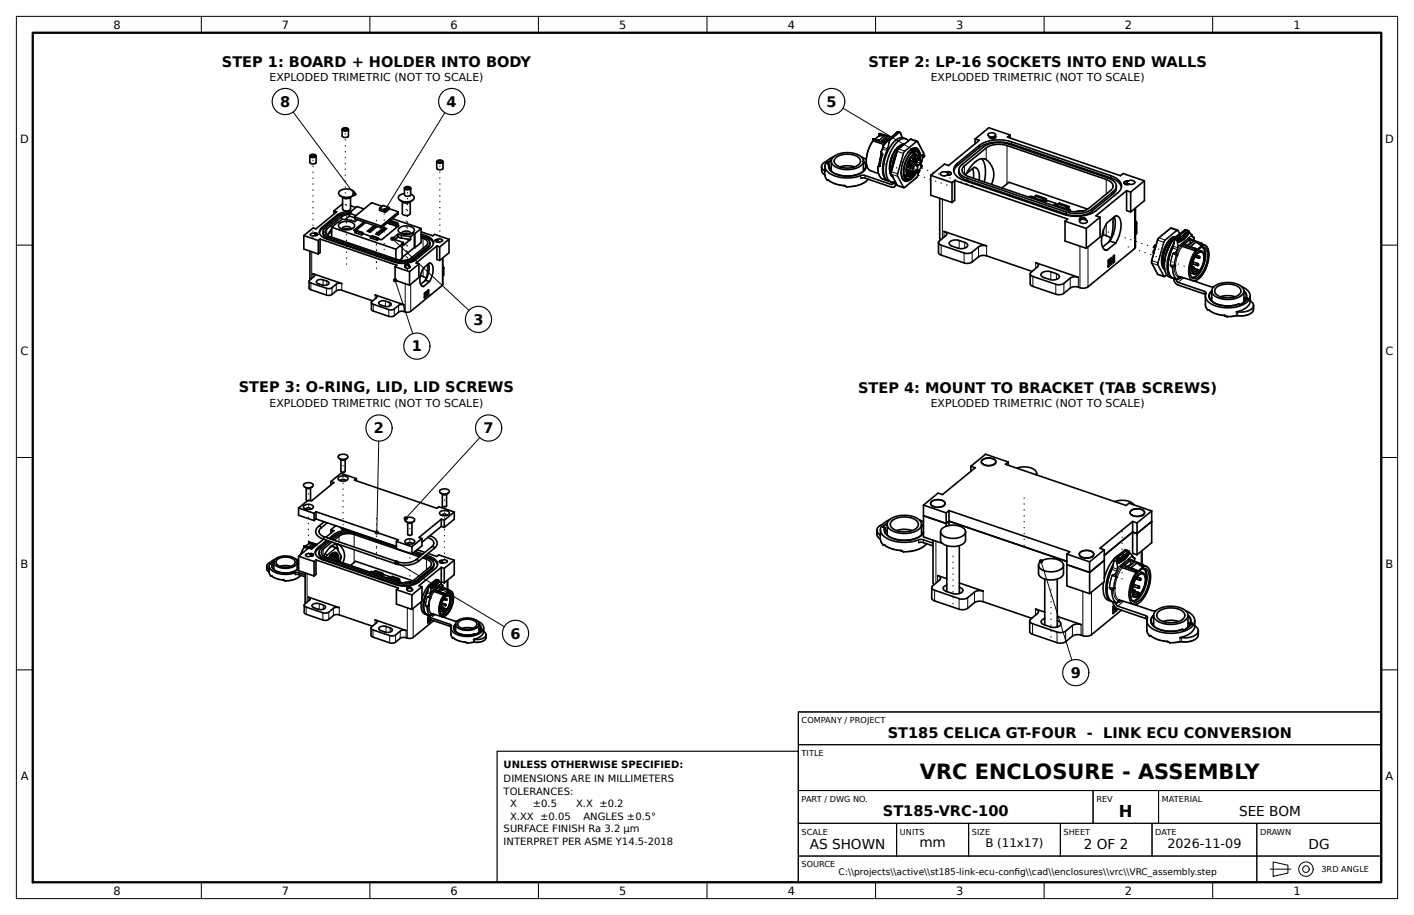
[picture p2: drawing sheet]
<svg xmlns="http://www.w3.org/2000/svg" width="432mm" height="279mm" viewBox="0 0 432 279" stroke-linecap="round" stroke-linejoin="round" font-family="sans-serif">
<defs><g id="words">
<text font-size="6.4" x="280.9" y="237.9">VRC ENCLOSURE - ASSEMBLY</text>
<text font-size="5" x="341.7" y="249.4">H</text>
<g font-size="4.4">
<text x="67.8" y="20.4">STEP 1: BOARD + HOLDER INTO BODY</text>
<text x="265.2" y="20.4">STEP 2: LP-16 SOCKETS INTO END WALLS</text>
<text x="85.6" y="32.6">8</text>
<text x="136.4" y="32.6">4</text>
<text x="252.4" y="32.6">5</text>
<text x="144.6" y="99.1">3</text>
<text x="125.8" y="107.3">1</text>
<text x="72.9" y="119.8">STEP 3: O-RING, LID, LID SCREWS</text>
<text x="262" y="119.9">STEP 4: MOUNT TO BRACKET (TAB SCREWS)</text>
<text x="114.2" y="132.3">2</text>
<text x="147.7" y="132.3">7</text>
<text x="155.9" y="195">6</text>
<text x="327" y="207">9</text>
<text x="271.1" y="225.2">ST185 CELICA GT-FOUR - LINK ECU CONVERSION</text>
<text x="269.6" y="249.2">ST185-VRC-100</text>
</g>
<g font-size="4.2">
<text x="378.4" y="249.1">SEE BOM</text>
<text x="247.3" y="259.1">AS SHOWN</text>
<text x="280.7" y="258.8">mm</text>
<text x="331" y="259.1">2 OF 2</text>
<text x="399.6" y="259.1">DG</text>
</g>
<text font-size="3.9" x="356.5" y="259">2026-11-09</text>
<text font-size="3.6" x="300.9" y="258.7">B (11x17)</text>
<g font-size="3.5">
<text x="34.6" y="8.8">8</text>
<text x="86.1" y="8.8">7</text>
<text x="137.6" y="8.8">6</text>
<text x="189.1" y="8.7">5</text>
<text x="240.5" y="8.8">4</text>
<text x="292" y="8.8">3</text>
<text x="343.5" y="8.8">2</text>
<text x="395" y="8.8">1</text>
<text x="6.2" y="43.7">D</text>
<text x="423" y="43.7">D</text>
<text x="6.3" y="108.5">C</text>
<text x="423.1" y="108.5">C</text>
<text x="6.3" y="173.4">B</text>
<text x="423.1" y="173.4">B</text>
<text x="6.3" y="238.2">A</text>
<text x="423.1" y="238.2">A</text>
<text x="34.6" y="273.2">8</text>
<text x="86.1" y="273.2">7</text>
<text x="137.6" y="273.2">6</text>
<text x="189.1" y="273.1">5</text>
<text x="240.5" y="273.2">4</text>
<text x="292" y="273.2">3</text>
<text x="343.5" y="273.2">2</text>
<text x="395" y="273.2">1</text>
</g>
<g font-size="3.3">
<text x="82.3" y="24.6">EXPLODED TRIMETRIC (NOT TO SCALE)</text>
<text x="284.2" y="24.6">EXPLODED TRIMETRIC (NOT TO SCALE)</text>
<text x="82.3" y="124.3">EXPLODED TRIMETRIC (NOT TO SCALE)</text>
<text x="284.2" y="124.3">EXPLODED TRIMETRIC (NOT TO SCALE)</text>
</g>
<g font-size="3.1">
<text x="153.8" y="234.4">UNLESS OTHERWISE SPECIFIED:</text>
<text x="153.8" y="238.9">DIMENSIONS ARE IN MILLIMETERS</text>
<text x="153.8" y="242.7">TOLERANCES:</text>
<text x="155.7" y="246.6">X</text>
<text x="155.7" y="250.4">X.XX ±0.05</text>
<text x="162.7" y="246.6">±0.5</text>
<text x="175.9" y="246.6">X.X ±0.2</text>
<text x="178.2" y="250.4">ANGLES ±0.5°</text>
<text x="153.8" y="253.9">SURFACE FINISH Ra 3.2 µm</text>
<text x="153.8" y="258">INTERPRET PER ASME Y14.5-2018</text>
</g>
<g font-size="2.8">
<text x="256.1" y="267.3">C:\\projects\\active\\st185-link-ecu-confg\\cad\\enclosures\\vrc\\VRC_assembly.step</text>
<text x="309.8" y="267.3">i</text>
</g>
<g font-size="2.5">
<text x="244.8" y="220.6">COMPANY / PROJECT</text>
<text x="244.8" y="230.9">TITLE</text>
<text x="244.8" y="244.8">PART / DWG NO.</text>
<text x="334.8" y="244.9">REV</text>
<text x="354.8" y="244.9">MATERIAL</text>
<text x="244.8" y="254.9">SCALE</text>
<text x="274.8" y="254.9">UNITS</text>
<text x="296.8" y="254.9">SIZE</text>
<text x="324.8" y="254.9">SHEET</text>
<text x="352.8" y="254.9">DATE</text>
<text x="384.8" y="254.9">DRAWN</text>
<text x="244.8" y="264.9">SOURCE</text>
<text x="403.5" y="266.3">3RD ANGLE</text>
</g>
</g></defs>
<g fill="none" stroke="#000" stroke-width=".5">
<path d="M104.5 39.5a1.16 1.16 0 0 0 1.9 0M104.5 39.5a1.16 1.16 0 0 1 1.9 0M104.5 39.5v2a1.16 1.16 0 0 0 1.9 0v-2M105 39.4a.45 .45 0 0 1 .5-.2 .45 .45 0 0 1 .3 .5h-.6zM94.6 47.6a1.16 1.16 0 0 0 1.9 0M94.6 47.6a1.16 1.16 0 0 1 1.9 0M94.6 47.6v2a1.16 1.16 0 0 0 1.9 0v-2M95.1 47.5a.45 .45 0 0 1 .6-.3 .45 .45 0 0 1 .3 .6h-.7zM103.9 59.8l1 .6a1.98 1.98 0 0 0 1.9 0l.9-.6M103.9 59.8a.99 .99 0 0 1-.4-1.2 .99 .99 0 0 1 1-.7 3 3 0 0 1 3.8 1l-.6 .9M103.9 59.8a4 4 0 0 0 3.8 0M123.5 59.1a1.43 1.43 0 0 0-1.8 1.6l.5 .5"/>
<path d="M123.5 57.5a1.16 1.16 0 0 0 1.9 0M123.5 57.5a1.16 1.16 0 0 1 1.9 0M123.5 57.5v1.9a1.16 1.16 0 0 0 1.9 0v-1.9M124 57.4a.45 .45 0 0 1 .5-.3 .45 .45 0 0 1 .3 .5l-.6 .1zM125.4 59.3a1 1 0 0 1 1 .7 1 1 0 0 1-.4 1.2M133.4 49.4a1.16 1.16 0 0 0 1.9 0M133.4 49.4a1.16 1.16 0 0 1 1.9 0M133.4 49.4v1.9a1.16 1.16 0 0 0 1.9 0v-1.9M133.9 49.3a.45 .45 0 0 1 .5-.3 .45 .45 0 0 1 .3 .5l-.7 .1zM250.9 50.9l.1 1.5 .9 1 .2 .9 .6 .7M251.9 50.7a4.2 4.2 0 0 0 3.8 3.2 14.6 14.6 0 0 0 8-.4l8.5 2.8 .4-.1v-.6M251.9 50.7v1.6l-.8-.8-.2-.6"/>
<path d="M252.6 49.2a1.97 1.97 0 0 0-1.7 1.7M252.6 55h.1M252.7 55l.1 .1M252.7 55v.1M252.7 50h.1M252.7 49.9v.1M253 55l2.1 1.2 2.7 .5M253 50.2h.1M253.1 50.2h.1M253.2 50.2v.1M253.2 50.2v1.1M253.8 49.2a3.7 3.7 0 0 1 4-2.5 5.6 5.6 0 0 1 5.8 2.1l.1 .4"/>
<path d="M253.8 49.2a3.8 3.8 0 0 0 4 2.5 5.7 5.7 0 0 0 5.8-2l.1-.5M253.8 51l-.6 .4M253.8 49.2v3.1M253.9 49l-1.2 .9M253.9 48.8l-1.3 1.1 .5 .3M254.6 47.9a3.5 3.5 0 0 0-2.7 2.8M255.2 48.2a5.9 5.9 0 0 1 7.4 .3 1.75 1.75 0 0 1-1.6 2.5 5.4 5.4 0 0 1-6.2-1.4v-.7zM256.5 51l2.3-.4 2.2 .4M257.8 56.7h.1M257.8 56.7l.7 .3M258.5 57h.1M262.8 54.4h1.2l8.2 2.7 .9-.1"/>
<path d="M263 47.9l1.5 .9M263.7 49.1a2.11 2.11 0 0 1 .8 2.1 2.11 2.11 0 0 1-1.6 1.7 8.2 8.2 0 0 1-9.6-1.3l-.3-.7 .1-.7M263.7 51.3l.4 .5M263.7 49.3a2.07 2.07 0 0 1 .6 2.1 2.07 2.07 0 0 1-1.5 1.5 8.6 8.6 0 0 1-9.3-1l-.4-.8 .1-.8M263.7 49.2v3.1M265.1 54.7a8.3 8.3 0 0 1-6.6 2.3M266.6 42.9a9.5 9.5 0 0 0-1.6 8.5l.6 .6 2.7 1M266.6 42.9v.1M266.6 42.6v.3M266.6 42.5v.1M266.6 42.9h.1M266.6 43h.1"/>
<path d="M266.7 42.4l-.1 .2M266.7 42.4l-.1 .1M266.7 43l3.3 1.1M266.7 42.4h.1M266.9 42.4h-.2M266.9 42.4h.1M266.9 42.4l1.5 .4M268.1 51.1h.1M268.1 51.1a3.7 3.7 0 0 0 1.4 3.6M268.3 42.8h.1M268.4 42.8l.1 .1M268.4 50.2l.1 .1"/>
<path d="M268.4 50l.1 .1M268.5 41.4l-1.3 1.1M268.5 41v.4M268.5 50.2l-.4 .9M268.6 40.9l-.1 .1M268.6 40.8v.1M268.7 40.8h-.1M268.8 40.8h-.1M268.8 40.8v.1M268.8 40.8h-.2M268.8 40.8l3.4 1M268.8 50.6h.1"/>
<path d="M269.1 46.9l.1 .1M269.1 46.4l.1 .6M269.1 46.3h.1M269.2 47l-.2 .2M269.5 47.2h.1M269.7 44.5l-.6 1.8M269.8 44.4l-.1 .1M270.1 54.9l.8 .3M270.4 41.4h-1.9M270.7 42.4l-1 .8M270.7 42.4l.6 .2M270.7 43.2v.1"/>
<path d="M270.7 43.2h.1M270.8 43.1l-.1 .1M270.8 43.1h.1M270.9 43.1v.1M270.9 43.1l-1.1 1.3M270.9 41.7l-1.7 1.3 1.2 .4 .7-.6M270.9 41.7l1.1 .3M270.9 41.7l-.2 .7M271.4 42.5l-.4 .5M271.5 42.5l-.6 .6M271.5 42.5h.1M271.6 42.4l-.1 .1"/>
<path d="M271.8 52.6l.8 1.3M271.8 52.6l.8 1.4-.5-.5zM272.1 55.6h.4a.75 .75 0 0 1 1 .4 .75 .75 0 0 1-.4 1M272.2 48.3a7.4 7.4 0 0 0-.3 4.6M273.2 46.2l-1 2.1M273.4 45.9a8 8 0 0 0-.9 7.9 6.2 6.2 0 0 1-.3-5.5M273.4 45.9l.6 .2M273.4 40.8h.1M273.5 40.8h-.1M273.5 40.8h.1M273.5 45.8v.1M273.7 46.9l-.7 2-.4 1.9"/>
<path d="M273.9 46.4l-1 2.2-.4 2.7M273.9 56.4l-.8 .6M273.9 46.2h.1M273.9 45.2a9.2 9.2 0 0 0-2.2 7M273.9 45.2h.2M273.9 40.4l-.4 .4M273.9 46.2l.4-.7 3.7-3 2.1 .6 2 3.7-.9 3.5M273.9 46.2l-1.8 6.7 1.9 3.7 2.2 .7 3.7-3.1 .6-1.5M274 46.1a10.9 10.9 0 0 0-1.6 5.5l.1-1M274 46.1h.1M274.1 40.3l.2-.1 .6 .2 .7 1.6M274.1 40.3l-2.6 2.2"/>
<path d="M274.1 45.2l-.2 .3M274.1 40.3h.1M274.3 45.3l-.8 .5M274.3 45.3v.1M274.3 45.3l-.1 .2M274.6 45.3l-1.2 .6M274.6 45.3h.1M274.8 44.5l-.9 .7M274.8 44.5l.2 .1M275 44.6l-.9 .6M275 44.7h.1M275.2 52.6l.2 1.5"/>
<path d="M275.2 52.6a2.15 2.15 0 0 0 1.6 2.8l1.5-.8M275.2 44.4l-.2 .2M275.2 44.6l-.2 .1M275.3 44.3l-.3 .4M275.3 44.3l-1.8 1.5M275.4 44.6l-.2 .2M275.4 44.3h-.1M275.5 54.4l.3 .2M275.5 44.2l-.7 .3M275.6 44.5l-.4 .3M275.8 54.5l-.2 .1M275.8 54.6l1.1 .3"/>
<path d="M275.8 43.9l-.6 .9M275.8 43.9l.4 .1M275.8 43.9l.3 .1M276.1 54.6l-.3 .3 .4-.2M276.2 53.6a1.17 1.17 0 0 0 1.9 .6M276.3 53.6h.1M276.3 53.6l-.1 .1M276.3 53.6l.1 .1M276.3 53.6l.2 .1M276.3 54.7l.1 .4M276.4 54.1h.1M276.4 54.1l.1 .1"/>
<path d="M276.5 53.7l.1 .1M276.5 53.7h.1M276.6 54.1h-.2M276.6 42.4l.8 .6M276.6 42.4a3.4 3.4 0 0 0-3.5 2 11.3 11.3 0 0 0-2 10.3l1 .9M276.6 42.4l-.8-.3a3.4 3.4 0 0 0-3.5 2.1 11.3 11.3 0 0 0-2 10.2l.7 .7 1.1 .5M276.6 53.7l1.5 .5M276.6 54v.1M276.6 53.8v.1M276.6 55l-.2 .1M276.6 53.9v.2M276.6 53.9v.1"/>
<path d="M276.7 53.5l-.2 .2M276.7 54.9l-.1 .1M276.7 55l-.3 .1M276.9 54.9l-.3 .1M277 51l.9 .3M277.2 50.1l1.7 .6M277.2 52.5l.7 .3M277.2 52.6h.1M277.2 52.5v.2M277.2 52.7h.1M277.2 52.5a.65 .65 0 0 0 .5 .9 .65 .65 0 0 0 .7-.7M277.2 52.6v.1"/>
<path d="M277.4 46.4l-.1 .2M277.4 52.6l-.3 .4M277.8 49.7l-.3-.3-.3 .6-.3 2.2 .6-.4 1.8 .5 .7-.4M277.8 49.7l1.6 .6 .8 .5M277.8 48.9l1.9 .6M277.8 48.9h.1M277.9 52.8h1.4M278 53.7l.1 .1M278 49.2l2.4 1.2M278 49.2l-.2 .5M278.1 51.2l.1 .1M278.1 45.7h.1"/>
<path d="M278.1 53.8l.2 .2M278.1 54.2l.2 .2M278.2 51.3l.6 .1M278.2 45.7l1-.2 .7 .3M278.2 45.7l-.1 .1 1-.3 1 .3M278.2 48.1l.7 .2M278.3 54v.4M278.4 46.6l1.3 .4a1.7 1.7 0 0 1 .8 1.7M278.6 46.4a1.33 1.33 0 0 1 1.6 0 1.33 1.33 0 0 1 .5 1.4v1M278.7 46.4l.2 .3M278.7 53.7l-.4 .3M278.7 53.7l-.2-.2-.4 .3"/>
<path d="M278.7 52.7l.2 .1M278.8 51.4l-.1 .2M278.9 50.9a.82 .82 0 0 0-1.2 0l.5 .4M278.9 50.7l-1-.1-.5 .2 .3 .4 1 .4M278.9 50.7v.2M278.9 50.9l-.1 .5M278.9 50.9h.1M278.9 50.7l.1 .5-.3 .4M278.9 50.7h.1M278.9 48.3l-.2 .1 .1 .4 .8 .5M278.9 48.3l1.2 .6M279 52.7l-.1 .1"/>
<path d="M279 52.7h-.9l1.2 .1M279 52.7l-1.1 .1M279 52.6v.1M279.1 48.5h.1M279.1 48.5h-.2v.3l.8 .5M279.1 48.5l.9 .5M279.1 45.5l-.8 .1M279.1 52.6l-.1 .1M279.1 46.2l.4 .8M279.2 52.8l-1.4 1-1.7-.5M279.2 48.2l1.8 .8 .2 .9M279.3 47.4l-.9 .5a.85 .85 0 0 0-.4 1.3"/>
<path d="M279.3 47.4l-.1 .8M279.3 52.8h.1M279.3 45.1l.5 .6M279.4 52.6l-.1 .2M279.4 52.8l-.7 .9M279.4 52.8l.4 .1M279.4 52.6v.2M279.6 49.3l.1 .2M279.7 52.8l-1 1.3v-.4M279.7 49.3h-.1M279.8 52.9a2.94 2.94 0 0 1-2.7 2.1l-.2-.1M279.8 47.6l-.4 .7-.2-.1"/>
<path d="M279.9 47.6l.4 1M280 51.9h.1M280 49l-.2 .4-.1-.1M280.1 45.8h-.5a6.4 6.4 0 0 0-3.6 5.2 3.5 3.5 0 0 0 .9 3.9M280.1 45.8a2.89 2.89 0 0 1 1 3.2M280.1 52.2l-.8 .4-1.7-.4-.4 .3M280.1 52.2l.3-.2 .2 .3M280.1 52.2h.1M280.1 48.9l-.4 .6M280.1 48.9l-.1 .1M280.2 50.8h.1M280.2 50.8l-.2 1.1"/>
<path d="M280.4 50.4h.1M280.4 52.8l-.6 .1M280.6 48.8l.4 .4v.7M280.6 52.3l-.2 .5M280.6 52.3h.1M280.8 52.1l-.4 .7M280.8 52.1h.1M280.9 46.9a1.67 1.67 0 0 0-1.2-1.8 1.67 1.67 0 0 0-2 .9 10.3 10.3 0 0 0-2.5 6.6M281 48.9a2.26 2.26 0 0 0-1.3-2.9 4 4 0 0 0-3 3.2 5.1 5.1 0 0 0 0 5.3l.8 .3 .8-.4M281 49.9l-.3 .5h-.3M281 49.9h.1M281.1 50.3h.1"/>
<path d="M281.1 50.3l.4 .3M281.2 49.9v.6l.2 .2M281.2 49.9h.1M281.3 51.1l-.5 1M281.3 51.1h.1M281.4 50.7h.1M281.5 50.6l-.2 .5M281.5 50.6l-.1 .1M284.2 53.6l6.5 2.2M284.2 53.6v6l6.5 2.2M288.9 52.5h-.9a.63 .63 0 0 0-.8 .5 .63 .63 0 0 0 .7 .7l1.4-.2M288.9 52.5a.99 .99 0 0 1 1.6 .5l-.5 .4-.7 .1"/>
<path d="M288.9 52.5l.1 .1M289 52.6l.9-.1 .5 .5M289 52.6l.5 .3-.1 .5M289.3 53.5h.1M289.4 53.4v.1M290.3 53l-.2 .4-.7 .1M290.4 53l-.3 .3-.7 .1M290.7 55.8v6M291.2 52.3l.9-1.6 6.9-5.6a11.3 11.3 0 0 1 9.9-1.1l30.3 10.3a4.4 4.4 0 0 1 3.3 2.9M291.5 55.1l-.8 .7M291.5 55.1l34.5 11.8-.8 .6M291.5 55.1v6.1l-.8 .6"/>
<path d="M292.1 50.1l6.9-5.7a11.3 11.3 0 0 1 9.9-1.1l30.3 10.3a3.6 3.6 0 0 1 3.2 3.8l-.8 1.2-6.9 5.7a11.3 11.3 0 0 1-9.9 1.2l-30.3-10.4a3.6 3.6 0 0 1-3.2-3.7zM292.8 51.9v.7a3.1 3.1 0 0 0 2.5 2.5l30.4 10.3a9 9 0 0 0 7.7-.9l6.8-5.6a2.22 2.22 0 0 0 .7-2.1M292.8 51.9a3.1 3.1 0 0 0 2.5 2.5l30.4 10.4a9 9 0 0 0 7.7-.9l6.8-5.7 .6-.7 .1-.7M292.8 51.9l.1-.6 .6-.8 6.8-5.6a9 9 0 0 1 7.7-.9l30.4 10.3a3.1 3.1 0 0 1 2.5 2.5M294.4 50.8l6.8-5.6a7.4 7.4 0 0 1 6.3-.8l30.3 10.4a2.16 2.16 0 0 1 2 2.5l-.6 .8-6.7 5.5a7.4 7.4 0 0 1-6.3 .7l-30.3-10.3a2.16 2.16 0 0 1-2-2.6zM294.9 53.5a7.9 7.9 0 0 1 5-5.1 4.2 4.2 0 0 1 3.5 4.1v1.7l-.6 2.1M295.1 53.1l2.3-2a2.25 2.25 0 0 1 1.7 2.9l-.1 1M297 51.5l.3 1.3v1.6M297.8 42.4l1.2 .5-9.3 7.6-1.3-.4-4.2 3.5M297.8 42.4v1.5M299.8 48.5a8.4 8.4 0 0 1 .8 7.1M302.1 41.7l.1 .1"/>
<path d="M302.2 41.9a1.04 1.04 0 0 0 1.8 0M302.2 41.8a1.04 1.04 0 0 0 1.8 0M302.2 41.8v.1M303.8 41.5l.2 .3M303.8 41.5l-1.6 .3M303.9 41.5a.55 .55 0 0 0 0-.7 .55 .55 0 0 0-.6-.2l-.4-.1a.8 .8 0 0 0-1.2 .9l.4 .3M303.9 41.5l.2 .1a1.05 1.05 0 0 1-1 .7 1.05 1.05 0 0 1-1-.6M303.9 41.5v.1M304 41.8v.1M306 57.4l2.1-1.7 24 8.2M308.5 41.2l-.8 .7 34.5 11.8 .8-.7 6.5 2.2M308.5 41.2v1"/>
<path d="M308.5 41.2l-6.5-2.2-4.2 3.4M316.1 59.9l.3-.3 2.5 .9M316.1 59.9l2.5 .8M316.1 59.9l-.2 .5M343.3 55.9l.5 .4h.9M343.3 55.8l.5 .4h.9M343.3 55.8v.1M343.4 55.9h-.1M344 58.2l1.3 .5M344 58.2l-9.3 7.7 1.2 .4M344 58.2v6.1l1.3 .4M344.3 55.4l-.7 .1-.3 .3"/>
<path d="M344.3 55.4l-.1 .4 .5 .4M344.4 55.3h-.4a.56 .56 0 0 0-.8 .5 .56 .56 0 0 0 .8 .5l.8-.1M344.4 55.3a1.27 1.27 0 0 1 2.1 .6l-.6 .4-1.1-.1M344.4 55.3l-.1 .1M344.7 56.2v.1M344.8 56.2l-.1 .1M345.3 58.7v6M349.5 55.2l-4.2 3.5M349.5 55.2v6.1l-4.2 3.4M92.8 71.9l4.4 1.5M92.8 71.9v4.2l4.4 1.5M94.6 76.7v8.3l.2 .3"/>
<path d="M95.9 71.2h-.6a.45 .45 0 0 0-.5 .5 .45 .45 0 0 0 .6 .3l.8-.1M95.9 71.2h.5a.42 .42 0 0 1 .6 .4 .42 .42 0 0 1-.6 .3h-.2M95.9 71.2l.1 .1M96 71.3h.6l.3 .2M96 71.3l.4 .2-.1 .3M96 71.3h.1M96.2 71.9h.1M96.3 71.9h.1M96.3 71.8v.1M96.9 71.6l-.6 .3M96.9 71.5l-.6 .3M97.2 73.4v4.2"/>
<path d="M97.7 73l-.5 .4M97.7 73l23.5 8-.6 .4M97.7 73v4.1l-.5 .5M98.6 70.8v.5a2.13 2.13 0 0 0 1.7 1.7l20.6 7a6.1 6.1 0 0 0 5.3-.6l4.6-3.8 .5-.7v-.7M98.6 70.8a2.13 2.13 0 0 0 1.7 1.7l20.6 7.1a6.1 6.1 0 0 0 5.3-.6l4.6-3.9 .5-.9M101.3 69.9l-1.3 2M101.3 70.7l-1.2 .9M101.3 69.4l19.6 6.7M101.3 69.4v3M102 64.4l.8 .3-6.3 5.2-.9-.3-2.8 2.3M102 64.4v1M103.7 68.3a3.4 3.4 0 0 1 4.6 .4 1.91 1.91 0 0 1-2.5 1.5 2.04 2.04 0 0 1-2.4-1.3z"/>
<path d="M104.5 70a1.51 1.51 0 0 1 2.7-.3l-.1 .3M104.6 60.2v3.6a1.47 1.47 0 0 0 2.4 0v-3.6M104.6 62.2l-2.6 2.2M104.8 70.1a2.2 2.2 0 0 1 2 0M106.7 65.1l-1.7 .3-1.1 .6-4.8 3.9-.5 .9M106.7 65.5l-2.2 .6-4.7 3.8a1.2 1.2 0 0 0-.5 1.3 1.2 1.2 0 0 0 1.1 .9l20.9 7.2a5 5 0 0 0 4.3-.5l4.5-3.7a1.2 1.2 0 0 0 .5-1.3 1.2 1.2 0 0 0-1.1-.9l-.9-.3M106.7 66l1.6 .5M106.7 65.1l2 .7M106.7 66l-1.3 1M106.7 65.1v.9M106.9 65a6.7 6.7 0 0 0-4.1 1.2l-4.6 3.8-.6 1.1M107 62.8l1.7 .6"/>
<path d="M107.1 64.7h.1l-.5 .4M107.1 64.7v.1M107.2 64.6a6.9 6.9 0 0 0-4.4 1.1l-4.5 3.7a1.88 1.88 0 0 0-.6 2.1 1.88 1.88 0 0 0 1.6 1.3l21.1 7.2a7.8 7.8 0 0 0 6.7-.7l4.5-3.7a1.88 1.88 0 0 0 .6-2 1.88 1.88 0 0 0-1.6-1.4l-2-.7M108.8 70.6l1.7 .6M108.8 70.6l.2-.2 1.7 .6M108.8 70.7l-.4 .3 2.1 .7 .4-.3 2.6 .9M108.8 70.6v.6M109.1 67.1l-.7 .6-1.1-.4-2.8-.4-3.2 2.5M110.5 71.2v.5M110.7 71l-.2 .2M110.7 71v.5M111.1 67.8l-2.9 2.4 .6 .4"/>
<path d="M111.2 63.8l-2.2-.7-1.9 1.6M111.6 67.9l-3.1 2.6M113.5 72.8v-.6l1.7 .6M114.3 68.9l-2.1 1.7 .9 .3 2.1-1.7M114.6 69.1l.4 .2M114.6 69v.1M114.6 69.1l-2 1.6M114.8 71.5l2.4-2 .9 .3-2.4 2zM115.2 72.8v.5M115.4 72.6l-1.7-.6-.6 .6 2.1 .8M115.4 72.6l-.2 .2M115.4 72.6v.6"/>
<path d="M115.9 63.6l1.8 .6M115.9 63.6v.6l1.8 .6M116.7 63l-3.3-1-5.1 4.2M117.2 69.5v.5M117.2 70l.4 .2M117.2 70l-2 1.6M117.7 64.2v.6M118.2 68.1l3.2 1.1M118.7 67.7l.3 .1M118.7 63.7l2.9 1M118.7 63.3l-1 .9M118.7 63.3l-1.7-.5-1.1 .8"/>
<path d="M118.7 63.3v.6l-1 .9M119 67.8v.5M119.2 67.7l-.2 .1M119.2 67.6l1.7 .5M119.2 67.6l.2-.2 2.1 .8-.4 .3M119.2 67.6l-.1 .3 1.7 .6M119.2 68v.4M119.8 66.8l8.8 3M120.8 68.5l.1-.1v.6M120.9 76.1v3M120.9 68.1l.2-.1v.5M120.9 68.1l-.1 .4"/>
<path d="M121.1 68.5l.6 .4-5 4.2-1-.1-.5 .4M121.1 68.5v.6M121.5 71.5l1.1 .4M121.5 72.4l1.1 .3M121.5 72.4l-.9 .8M121.5 71.5v.9M121.5 71.5l-1.7 1.4 3.4 1.1M121.6 64.7l-.1 .7-5.1 4.1-8-2.6-.1-.7M121.6 64.7l-5.2 4.3-8.1-2.8M121.9 69.7a3.4 3.4 0 0 1 4.6 .4 1.91 1.91 0 0 1-2.4 1.5 2.04 2.04 0 0 1-2.5-1.4zM122.2 61.2l.9 .6a1.98 1.98 0 0 0 1.9 0l1-.6M122.2 61.2a4 4 0 0 0 3.8 0"/>
<path d="M122.6 71.9l2.8 .3M122.6 71.9v.8M122.6 72.7l2.8 .4M122.8 71.4a1.51 1.51 0 0 1 2.6-.3v.3M122.8 74.5l-1.9 1.6M122.8 74.5v4.3l-.8 .6M122.9 61.6v3.6a1.47 1.47 0 0 0 2.4 0v-3.6M123.1 71.5a2.2 2.2 0 0 1 2 0M123.2 74l-.5 .5h.1M125.4 72.2v.9M125.4 73.1l-2.2 1.8v-.9M126.5 71.3l-1.1 .9"/>
<path d="M126.5 75.6l-3.7 3M126.5 71.3v4.3M126.5 71.3l.2 .1M126.5 75.6h.2M126.7 71.4v4.2M128.6 71.9l1.5 .6a2.96 2.96 0 0 1 2.2 1.9M128.6 72.2l1 .3a2.13 2.13 0 0 1 1.7 1.7M128.6 70.8l3.6 1.2 .5-.4 4.4 1.5M128.6 69.8v4.3l-1.9 1.5M128.6 69.8l-1.9 1.6M133 73.5l.3 .3h.6M133 73.5l.3 .2h.6"/>
<path d="M133 73.5h.1M133.4 75.1l.9 .3M133.4 75.1l-6.3 5.2 .8 .3M133.4 75.1v4.1l.9 .3M133.6 73.2l-.6 .3M133.6 73.2l-.1 .3 .4 .2M133.7 73.1a.43 .43 0 0 0-.7 0 .43 .43 0 0 0 .2 .7h.8M133.7 73.1a.72 .72 0 0 1 .8-.2 .72 .72 0 0 1 .5 .7l-1 .2M133.7 73.1l-.1 .1M133.9 73.7v.1M134 73.8h-.1M134.3 75.4v4.1"/>
<path d="M135.3 78.7l-.1 8.3-9.9 8.1-.9 .3-2.1-.3-2 1.4-1.4 .2-5.3-1.9-.2-.4v-2M137.1 73.1l-2.8 2.3M137.1 73.1v4.1l-2.8 2.3M286.6 74.1v3l.3 .6 7.5 2.6a2.87 2.87 0 0 0 2.5-.3l1.9-1.6a2.77 2.77 0 0 1 2.5-.3l13.9 4.8M287 60.5v12.2l.3 .5M288.3 70.7l13 4.4a2.87 2.87 0 0 0-2.5 .3l-1.9 1.6a2.77 2.77 0 0 1-2.5 .3l-7.5-2.7a.62 .62 0 0 1 0-1l1.9-1.6a.75 .75 0 0 0 .2-.9 .75 .75 0 0 0-.7-.4zM290.1 73.8l.8-.4 1-.1 2.7 .7a.9 .9 0 0 1 .9 1 .9 .9 0 0 1-1 .8l-1.6 .1-2.5-.9a.71 .71 0 0 1-.3-1.2zM314.2 60.2l.6-.2 1 .2M314.4 60.3l.7-.2 4.3 1.5M315.8 60.2v.2M316.1 60l-.3 .2M318.6 60.7l-.2 .6 .2-.2v.2"/>
<path d="M318.9 61.3v.1M318.9 61.3l.6 .2M318.9 60.5l.7 .3-.7 .5M318.9 60.5l-.3 .2M318.9 60.5v.8M319.1 61.9l.7-.7 2.6 .9M322.4 62.6l4.2 1.6M322.4 62.5l.4 .1M322.4 62.1l-.8 .7M322.4 62.1v.9M322.8 62.6v.2M323.1 62.4l-.3 .2"/>
<path d="M323.1 62.3l.3-.3 2.5 .8M323.1 62.3l-.2 .5M323.1 62.3l2.5 .8M325.2 67.5l6.5 2.3M325.2 67.5v6.1l6.5 2.2M325.6 63.1l-.2 .6 .2-.2v.2M325.9 62.9l.7 .2-.7 .6 .6 .2a.29 .29 0 0 1 .3 .2 .29 .29 0 0 1-.2 .4M325.9 62.8l-.3 .3M325.9 62.8v1M326.6 64.2l-.2 .2M326.6 64.2v.2M329.7 67.1l.2 .2"/>
<path d="M329.7 67a1.09 1.09 0 0 1 1.9 .1M329.7 67l.2 .2M329.7 67v.1M329.8 67.3h.1M329.9 67.2v.1M331 64.4h-1.5l-1.3 .3M331.4 67h-.8l-.7 .2M331.5 67v.1M331.6 67.1a1.08 1.08 0 0 0-1-.7 1.08 1.08 0 0 0-1 .7l.2 .2M331.6 67.1l.4 .3a1.25 1.25 0 0 1-1.2 .8 1.25 1.25 0 0 1-1.1-.8l.1-.1M331.7 69.8v6M335.9 66.3l-4.2 3.5"/>
<path d="M335.9 66.3v6.1l-4.2 3.4M337 71.7l2.2 1M337 70.3v1.5l-.5 .4M337.2 76.2l.8 .2M338.4 79.5l.4-.3v2l-.4 .3zM338.6 79.3v1.9M339 73.6l-2.3 1.9M339 73.6l1.7 .6M339.4 78.7l.5 .7M339.5 79.6l.4 .7 .4-.3M339.5 79.6v1.1M339.5 79.6l-.2-.1v1.1"/>
<path d="M339.9 66.5a12.4 12.4 0 0 1-1.3 7.4M339.9 79.4l-.4-.8-.4 .4v2l.4-.3M339.9 79.4v-1.2l.4-.3v2.1M340.2 79.9l-.3 .3M340.2 78.1v1.8M340.2 79.9l.1 .1M340.3 66.2a9.3 9.3 0 0 1-1.3 7.4M340.7 74.2a8.1 8.1 0 0 0 1.2-7.6l-.5-.5-.7-.2-2.7 2.2a8.1 8.1 0 0 0-1.2 7.6l.5 .5 .7 .2M340.7 74.2l-2.7 2.2M346.7 63.5v12.2l-14.4 11.9a3.8 3.8 0 0 1-3.7 0l-1.6 .2-2.1 1.8a2.77 2.77 0 0 1-2.5 .2l-7.5-2.6-.3-.5v-3.1M346.7 67.5l.4 .5M347.1 68v3.1l-.4 .5"/>
<path d="M347.1 68l-.4 .6M352.2 77l.1 .4M352.2 77l.1 .3M352.3 76.6l-.1 .4M352.3 76.6h.1M352.4 75.3h.5M352.4 75.3l.1 .2M352.5 75.5h.1M352.5 75.5l-.2 1.1M353 74.9h-.3l-.3 .4M355 78.7l.2 2.4M355.1 78.8v1.6l.3 1.2"/>
<path d="M355.7 78.9v.7M356.4 74.2l.1 .1M356.5 74.3a8.7 8.7 0 0 0-1 7.7l.2 .2M356.6 74.4l-1 2.2-.5 2.2M356.6 74.4h.1M356.6 74.1l1.7-1.7-.9 .7-1 1.1M356.6 74.1l-.1 .2M356.6 74.1l-.2 .1M356.6 74.3l-.1 .2a10.1 10.1 0 0 0-1.4 4.3M356.6 74.3v.1M356.7 74.3a8.4 8.4 0 0 0-1.1 7.7M356.7 74.3l.5 .2"/>
<path d="M357 73.6h.2l-.6 .7M357.2 74.9l-.9 2.1M357.2 74.5l-1.1 2.7-.4 2.5M357.2 74.5h.1M357.2 74.8l-1.1 2.8M357.7 73.8l.1 .1M357.9 73.7l-.7 .8M357.9 73.7l-1.2 .6M357.9 73.7l-.7 .9M358.1 77.5h.1M358.4 74.4a11.2 11.2 0 0 0-1.5 9.6l1 .8M358.4 72.6l-.5 .2"/>
<path d="M358.5 72.6a3.4 3.4 0 0 0-2.1 1.7M358.9 72.4l-1.1 .5M358.9 72.4h.1M359 72.3h.1a4.6 4.6 0 0 0-3.5 3.4 7.1 7.1 0 0 0-.3 6.4l.4 .3M359 72.3h.1M359 72.3l-.2 .3M359.1 77l.1 .1M359.2 78l.4 .1M359.3 77.7l.4 .1M359.5 73.4h-.2M359.6 72.5v.1M359.9 75.2h.1"/>
<path d="M360.1 71.6a11.6 11.6 0 0 0-4 12l.6 .8 1.2 .4M360.1 73.8h.1M360.2 73.8l-.2 .1M360.2 72.5l-.5 .5 .3 .9M360.2 72.5l-.2 .5 .3 .5M360.2 72.5l-.4 .5 .3 .8M360.3 71.4l-.6-1.1-2.1-.7-3.7 3-.4 .6-1.8 7 1.8 3.6 2 .7 .8-.6M360.4 72.8l.1 .6M360.4 72.7l-.2 .1 .3 .6M360.4 72.7h.1M360.5 73l.2 .2M360.5 72.6l.1 .2"/>
<path d="M360.6 72.5l.1 .5-.3-.3M360.6 75.1l4.5 1.5M360.7 72.5l-.2 .1M360.7 73.2l-.3-.3 .1 .5M360.8 73h.1M360.9 74.4l.2 .2M360.9 72.3l.1 .5M360.9 72.3l-.4 .3M360.9 72.3l-.1 .1M360.9 73l-.2-.6v.8M361 74.8l-.4 .1M361 72.8h.1"/>
<path d="M361.1 72.1l.2 .6zM361.2 72.6l-.2 .2zM361.3 72h-.1M361.3 72l.1 .6M361.3 71.9l-.1 .1M361.4 71.9v.7M361.5 71.8l-.4 .3M361.5 71.8l-.1 .1M361.5 72.2l.2 .1M361.6 71.7v.3M361.6 71.7l.2 .4-.3-.3M361.7 74.6l1.6-1.4 1.2 .4-1.7 1.4z"/>
<path d="M361.7 71.6l.2 .6M361.7 71.6h-.1M361.7 72.3l-.2-.3 .1 .5-.7 .5M361.8 71.6l.1 .6M361.9 71.5l-.3 .2M361.9 71.5l.1 .6-.3 .2M361.9 71.5l-.2 .1M362 71.8l.2 .1M362 71.8h.1M362 71.4l-.1 .2M362 71.4v.4M362.1 70.4h.1"/>
<path d="M362.2 71.4h.1M362.2 71.4l.2 .4M362.2 71.2v.7M362.2 71.2l-.1 .1M362.2 71.2h.1M362.2 71.9l-.1 .1M362.3 71.2l.1 .6M362.4 71.6h.1M362.5 71.2h.1M362.5 71.2l.1 .2M362.5 71h.1M362.6 70.9l-.6 .5"/>
<path d="M362.6 70.9l.2 .5-.4 .4M362.6 70.9h.1M362.6 71.4l-.2 .2M362.7 71.3l-.1-.2-.2 .5M362.7 71.3l-.1 .1M362.8 70.5h.1M362.8 70.5v.1M362.8 70.5l-1-.3-2.7 2.2-.3 .5-.5 2.3a11 11 0 0 0-1.2 8.6l.8 1 1.3 .5M362.8 70.5l1.1 1.3M362.9 71.2l-.9 1.2-1.7 1.1M362.9 71.2h.1M362.9 72.7l.2 .2"/>
<path d="M362.9 71.2l-.8 1.2-1.8 1.1M363 71.3h.1M363 71.2l-1 1.4-1.8 1.2M363 71.2v.1M363 71l-.1 .2M363 71v.3M363.2 72.8h-.1M363.2 72.9l3.8 1.4M363.3 75.3h.3M363.3 73.2l.3 .9M363.6 74.1l-1 .8M363.6 74.1l.2 .1"/>
<path d="M363.6 75.3v.1M363.6 75.3l1.5 .6M363.9 71.8h.1M364 71.8l-.1 .1M364 71.8l.6 .7M364.6 72.5h.1M364.6 72.5v.2M364.6 72.5l-.1 .9M364.9 78.5h.1M364.9 78.4l.1 .1M365.1 75.9l.1 .2M365.1 78.5h-.1"/>
<path d="M365.1 78.5l1 .3M365.2 76.4v.1M365.2 73.7l1.8 1.3-1.8 1.6M365.2 76.5v.1M365.2 76.1h.1M365.2 76.1v.4M365.8 76.3l1.2 .4a2.74 2.74 0 0 1 .6 3.3 4.2 4.2 0 0 1-2.7 3.7l-1.5-.4M366.1 78.8h.1M366.2 78.3l-.1 .5M366.2 78.3a.3 .3 0 0 1 .2 .4 .3 .3 0 0 1-.3 .1M366.2 78.3l-1-.3a.3 .3 0 0 1 .2 .3 .3 .3 0 0 1-.4 .2M366.8 77h-.1a2.99 2.99 0 0 0-2.3 2.6 3.1 3.1 0 0 0 .3 3.7"/>
<path d="M366.9 74.4l-.1 .2h.2M366.9 74.4l.1 .2M366.9 74.4l.2 .2M367 74.3l.1 .2M367 74.3l-.1 .1M367.1 74.8v.1M367.1 75.5a4.8 4.8 0 0 1 .4 5.3 4.8 4.8 0 0 1-3.5 3.9M367.1 74.9v.1M367.1 74.5v.1M367.1 74.5l1.2 .5a5 5 0 0 1 .6 5.1 7.2 7.2 0 0 1-4.2 5.6l-4.4-1.2-.3 .1M367.1 74.5v.4M367.3 75.5a5.4 5.4 0 0 1 .2 5.7l-1.5 2.5a2.56 2.56 0 0 1-1.9 1.1"/>
<path d="M367.6 75.5a3.5 3.5 0 0 0-3.1 2.6 7 7 0 0 0-.5 6.6l.4 .3M94.4 85.9v2l.2 .4 5.1 1.8h1.4l1.7-1.4 1.1-.2 9.9 3.4M95.5 83.6l8.9 3h-1.4l-1.9 1.4h-1.4l-5.2-1.8v-.6l1.6-1.4-.1-.3zM96.8 85.7l1.2-.4 1.8 .5a.65 .65 0 0 1 .6 .8 .65 .65 0 0 1-.8 .5h-1.1l-1.5-.6-.4-.4zM114.6 90.1l8.8 3h-1.3l-1.8 1.3-.9 .2-5.4-1.7-.5-.3v-.4l1.6-1.5-.1-.3zM115.8 92.2l1.2-.4 1.9 .5a.65 .65 0 0 1 .6 .8 .65 .65 0 0 1-.9 .5h-1l-1.6-.6-.3-.4zM120.6 81.4l4.5 1.6M120.6 81.4v4.2l4.5 1.5M123.7 81.1l.1 .2M123.7 81.1a.71 .71 0 0 1 1.2 0M123.7 81.1l.1 .1M123.7 81.1h.1"/>
<path d="M123.7 81.3h.1M123.8 81.2v.1M124.9 81.1l-1.1 .1M124.9 81.1h.1M125 81.1a.66 .66 0 0 0-.7-.4 .66 .66 0 0 0-.6 .5v.1M125 81.1l.2 .2a.76 .76 0 0 1-.7 .6 .76 .76 0 0 1-.8-.6M125.1 83v4.1M127.9 80.6l-2.8 2.4M127.9 80.6v4.1l-2.8 2.4M128.4 84.2l1.7 .8M128.8 87.3l.5 .2M129.6 89.6l.3-.2v1.3l-.3 .3z"/>
<path d="M129.8 90.7l-.2 .1M129.8 89.4v1.3M129.8 90.7h.1M130 85.6l-1.6 1.2M130 85.6l1.2 .4M130.2 90.3l.1 .1M130.2 90.3l-.1 .2M130.3 89l.3 .5M130.3 89.6l.3 .5 .3-.2M130.3 89.6v.8M130.3 89.6l-.1 .7M130.6 80.8l-.1 3-.7 1.9"/>
<path d="M130.6 89.5l-.3-.5-.2 .2v1.4l.2-.2M130.6 89.5v-.8l.3-.2v1.4M130.8 89.8l-.2 .2M130.8 88.6v1.2M130.8 89.8l.1 .1M130.9 80.6a6.3 6.3 0 0 1-.9 5M131.2 86a5 5 0 0 0 .6-5.4l-.6-.3-1.9 1.5a5 5 0 0 0-.6 5.4l.6 .3M131.2 86l-1.9 1.5M135.3 81.4l.2 .4M135.3 82.1v.1M135.3 84.2h.1M135.5 81.8v2l-.2 .4"/>
<path d="M135.5 81.8l-.2 .3M316.3 80.2l13 4.5a2.87 2.87 0 0 0-2.5 .2l-1.9 1.6a2.77 2.77 0 0 1-2.5 .3l-7.5-2.6a.62 .62 0 0 1 0-1.1l1.9-1.6a.75 .75 0 0 0 .2-.8 .75 .75 0 0 0-.7-.5zM318.2 83.3l.7-.3 1-.2 2.7 .8a.9 .9 0 0 1 .9 .9 .9 .9 0 0 1-1 .9h-1.6l-2.5-.8a.71 .71 0 0 1-.2-1.3zM338.6 81.2l-.2 .2M338.6 81.2h.2M339.3 80.6l.2 .1M339.3 80.6l-.2 .2M357.4 80.9h.1M357.9 84.8l.2 .1M358.2 81.8h-.2M358.5 85v.3a1.99 1.99 0 0 0 1.3 1.7l8.3 3M359 81h-.4"/>
<path d="M359 81.2h-.4M359.3 85.3l.1 .6 .4 .3 8.2 2.8 .3 .5-.2 .9M360.2 84.5l-.3 .2M360.8 84.7l-1.4 .6M364 81.4l.6 .2M364.1 82.6l1.7 .6M364.3 80l1.5 .5a.3 .3 0 0 1 .2 .4 .3 .3 0 0 1-.3 .2l-1.6-.5 .3-.3zM364.4 85.7l5.3 1.8h1.1M364.6 81.6l-.3 .2M364.6 81.6a.3 .3 0 0 1 .1 .4 .3 .3 0 0 1-.3 .1l-.4-.1M364.7 82l1 .3M365.5 82.5l-.1 .1 .1-.1"/>
<path d="M365.7 82.3v.1M365.7 82.3h.1M365.7 82.3l.1 .1M365.8 82.4h-.1M365.8 82.4l.2 .3M365.8 82.8l-.2 .1M365.8 82.8h.1M365.8 80.5l-.2 .6M365.9 82.7h.1M365.9 82.7l-.1 .1M365.9 82.9l.1 .1M366 82.7h.1"/>
<path d="M366 82.7h-.1M366 83l-.1 .1M366 82.7v.3M368.1 90.4a3.6 3.6 0 0 0 3 3 10 10 0 0 0 10.2-1.6l.5-1.4M368.1 90.4v3l.7 1.3M368.8 94.6v.1M368.8 94.7h.2M368.8 94.7h.1M369.2 94.6l2.1 1.2 2.7 .6M370 88.9a2.11 2.11 0 0 0-.6 2.2 2.11 2.11 0 0 0 1.7 1.5 10.3 10.3 0 0 0 7.2 .3M370 90.9l-.4 .5M370 88.9a4 4 0 0 0 4.3 2.5 5.2 5.2 0 0 0 5.5-2.2l.1-.3"/>
<path d="M370 88.9a3.8 3.8 0 0 1 4-2.6 5.7 5.7 0 0 1 5.8 2l.1 .6M370 88.9v3M370 88.8a2.15 2.15 0 0 0-.7 2.2 2.15 2.15 0 0 0 1.7 1.6 10.1 10.1 0 0 0 7.3 .3l.6 .1 2.1-1.7-.5-.3M371.4 87.9a5.8 5.8 0 0 1 7.4 .3 1.89 1.89 0 0 1-1.9 2.5 5.5 5.5 0 0 1-5.9-1.3 1.27 1.27 0 0 1 .4-1.5zM372.7 90.6l2.2-.3 2.3 .3M374 96.3v.1M374 96.4l.7 .3M374.7 96.7h.1M379.1 87.5a3.5 3.5 0 0 1 2.7 2.9M379.8 88.8a1.9 1.9 0 0 1 .8 2.1M379.9 90.9l.6 .8M379.9 88.9l.6 1v1.1"/>
<path d="M379.9 88.9v3.3M380.5 91v.7M380.6 90.9h.1M380.7 90.9l.4 .3-2.1 1.8h-.4M381.8 90.4v1.5a4.5 4.5 0 0 1-4.2 3.3 4.7 4.7 0 0 0 5.2-1.7v-.2M381.8 91.8l.8 .8 .2 .7M382.8 93.3v1.1a3.6 3.6 0 0 1-4.1 2.1l-4 .2M103.6 140l1.2 .6 1.1-.6M103.6 140a.69 .69 0 0 1-.2-.9 .69 .69 0 0 1 .8-.3 1.37 1.37 0 0 1 2 .8l-.3 .4M103.6 140a2.44 2.44 0 0 0 2.3 0M91.2 155.1v2.2l4.7 1.7M91.2 155.1l4.7 1.6"/>
<path d="M92.8 154.5a1.94 1.94 0 0 1 2.9 .3 1.84 1.84 0 0 1-3 0zM93 148.7l1.2 .5 1.1-.5M93 148.7a.69 .69 0 0 1-.2-.9 .69 .69 0 0 1 .8-.4 1.37 1.37 0 0 1 2.1 .9l-.4 .4M93 148.7a2.44 2.44 0 0 0 2.3 0M93.4 155.5a.84 .84 0 0 1 1.5 0M93.5 149v3.6a.79 .79 0 0 0 1.3 0v-3.6M93.9 152.9l-2.7 2.2M95.9 156.7v2.3M96.5 156.3v2.2M96.5 156.3l25.1 8.5-.5 .5M96.5 156.3l-.6 .4M96.5 158.5l24.6 8.4"/>
<path d="M96.5 158.5l-.6 .5M99 159.3l-1.7 1.4M99.9 159.6l-1.9 1.6M101.1 147v1.1M101.1 147l.9 .3-6.9 5.6-.4-.1M103.4 145.8a1.94 1.94 0 0 1 2.9 .3 1.84 1.84 0 0 1-3.1 0zM104 146.8a.84 .84 0 0 1 1.5 0M104.1 140.3v3.6a.79 .79 0 0 0 1.3 0v-3.6M108.8 146.1l-4.7-1.6-3 2.5M108.8 146.1l-.5 .5 25.1 8.6 .6-.5 4.7 1.6M108.8 146.1v.7M124 159.2l1.1 .6 1.2-.6"/>
<path d="M124 159.2a.69 .69 0 0 1-.2-.8 .69 .69 0 0 1 .8-.4 1.37 1.37 0 0 1 2 .9l-.3 .3M124 159.2a2.44 2.44 0 0 0 2.3 0M124.5 159.6v3.6a.79 .79 0 0 0 1.3 0v-3.6M134.3 156.4a1.94 1.94 0 0 1 2.9 .3 1.84 1.84 0 0 1-3 0zM134.6 150.6l1.1 .5 1.2-.5M134.6 150.6a.69 .69 0 0 1-.3-.9 .69 .69 0 0 1 .9-.4 1.37 1.37 0 0 1 2 .9l-.3 .4M134.6 150.6a2.44 2.44 0 0 0 2.3 0M134.8 158.5v2.2M134.8 158.5l-6.9 5.6 .9 .3M134.8 158.5l.9 .3M135 157.4a.84 .84 0 0 1 1.5 0M135.1 150.9v3.6a.79 .79 0 0 0 1.3 0v-3.6"/>
<path d="M135.7 158.8v2.3M138.7 156.3v2.3l-3 2.5M138.7 156.3l-3 2.5M270.9 159.9l-1.2 1 .4 .2M271 159.7l-1.4 1.1 .5 .3M271.7 158.7a3.8 3.8 0 0 0-2.8 3M272.4 159a6.3 6.3 0 0 1 7.8 .4 1.87 1.87 0 0 1-1.6 2.6 6.2 6.2 0 0 1-6.5-1.2l-.2-.8zM280.7 158.7l1.3 .7M282 157.5l6.9 2.3 .9-.7 36 12.3M282 154.2v9.8l5.8 1.9M282 154.2l6.9 2.4M284.7 154.5a.91 .91 0 0 1-.5-1.1 .91 .91 0 0 1 .9-.6 2.6 2.6 0 0 1 3.5 1l-.5 .7"/>
<path d="M284.7 154.5a3.6 3.6 0 0 0 3.4 0M284.7 154.5a.9 .9 0 0 1-.5-1.1 .9 .9 0 0 1 1-.6 2.54 2.54 0 0 1 3.4 .9l-.5 .8M284.7 154.5l.2 .1M288.1 154.5l-.2 .1M288.9 156.6v4.1M289.8 155.9v4.6M289.8 155.9l36.9 12.6-.9 .7M289.8 155.9l-.9 .7M296.5 142.4l1.3 .4-10 8.2-1.3-.4-4.5 3.6M296.5 142.4v1.5M300.2 141.8a.91 .91 0 0 1-.5-1.1 .91 .91 0 0 1 .9-.6 2.6 2.6 0 0 1 3.5 1l-.5 .7M300.2 141.8a3.6 3.6 0 0 0 3.4 0"/>
<path d="M300.2 141.7a.9 .9 0 0 1-.4-1 .9 .9 0 0 1 .9-.6 2.54 2.54 0 0 1 3.4 .9l-.5 .7M300.2 141.7a3.6 3.6 0 0 0 3.4 0M300.2 141.7l.2 .2M303.6 141.7l-.2 .2M307.9 141.1l-.9 .7 36.9 12.6 .9-.8 6.9 2.4M307.9 141.1l-6.9-2.4-4.5 3.7M307.9 141.1v1M310.5 143a5.2 5.2 0 0 1 5.9 1l.2 .6M316.6 144.6l-.1 .4M316.6 144.6v.4M340.4 153.2a5.5 5.5 0 0 1 5.9 1M345.3 156a3 3 0 0 1 4.2 .4 2.19 2.19 0 0 1-2.9 1.2l-.7-.2a.89 .89 0 0 1-.6-1.4z"/>
<path d="M345.6 157.2a.9 .9 0 0 1-.4-1 .9 .9 0 0 1 .9-.6 2.54 2.54 0 0 1 3.4 .9l-.5 .7M345.6 157.2a3.6 3.6 0 0 0 3.4 0M345.6 157.2l.2 .2M345.9 159.2l-10 8.2 1.3 .5M345.9 159.2v9.7l1.3 .5M345.9 159.2l1.3 .5M347.2 159.7v9.7M349 157.2l-.2 .2M351.7 159.3l-4.5 3.6-1.3-.4-8.7 7.1M351.7 156v9.7l-4.5 3.7M351.7 156l-4.5 3.7M81.5 172.9v1.1l.7 .7 .6 1.2"/>
<path d="M82.2 172.8a3.9 3.9 0 0 0 4.1 2.5 10.8 10.8 0 0 0 4.4-.5l2.5 .7M82.2 172.8v1.1l-.7-1M82.7 171.6l-.9 .6-.3 .7M82.7 175.8l.1 .1M82.8 175.9h.1M82.8 172.2v.1M82.8 172.3l.3 .1M83 175.9h.1M83 175.9l1.5 .8 2 .4M83 172.3l.1 .1M83.1 172.4a1.82 1.82 0 0 0 1.6 2.2 6.1 6.1 0 0 0 6.5-1.1M83.1 172.4h.1"/>
<path d="M83.1 172.4a2.16 2.16 0 0 0 2.2 2.3 5.6 5.6 0 0 0 5.9-1.3M83.1 172.4v.8M83.6 171.7a3.4 3.4 0 0 1 4-1.9 2.91 2.91 0 0 1 3.2 1.9M83.6 171.7a3.2 3.2 0 0 0 3.6 1.8 3.2 3.2 0 0 0 3.6-1.8M83.6 172.9l-.4 .4M83.6 171.7v2.2M83.6 171.5l-.8 .7M83.7 171.3l-1 .8 .1 .2M84.1 170.7a2.58 2.58 0 0 0-1.9 2.1M84.6 170.9a4.1 4.1 0 0 1 5.5 .5 1.96 1.96 0 0 1-2.3 1.8 2.81 2.81 0 0 1-3.5-1.7zM85.6 172.9l1.6-.2 1.6 .2M86.5 177.1h.1"/>
<path d="M86.5 177.1l.5 .3M87 177.3v.1M90.2 175.5l.8-.1 2.2 .7M90.3 170.7l.9 .5M90.8 171.6l.4 .4M90.8 173.1l.3 .4M90.8 171.7l.4 .5M90.8 171.7v2.2M91.2 169.8l4.7 1.7M91.2 169.8v4.5l4.7 1.6M91.8 175.7a6.1 6.1 0 0 1-4.8 1.7M92.9 167.1l-1.1 2.2"/>
<path d="M92.9 166.8v.3M92.9 167.1h.1M92.9 166.8h.1M92.9 167.1l1.1 .4M93 166.7l-.1 .1M93 166.7h.1M93.1 166.7h-.1M93.1 166.7l1.1 .3M93.2 174.9v8.9l.2 .4M94.2 167h.1M94.2 167l.1 .1M94.3 166l-.9 .8"/>
<path d="M94.3 165.7v.3M94.3 165.6v.1M94.3 165.6h.1M94.4 165.6h.1M94.4 165.6l-.1 .1M94.4 165.6h-.1M94.5 165.5l-.1 .1M94.5 165.5l2.4 .7M94.6 169.1h-.7a.48 .48 0 0 0-.6 .5 .48 .48 0 0 0 .7 .4l.9-.2M94.6 169.1l.5-.1a.45 .45 0 0 1 .7 .5 .45 .45 0 0 1-.8 .3h-.1M94.6 169.1h.1M94.7 169.1h.6l.3 .3"/>
<path d="M94.7 169.1l.3 .3-.1 .3M94.9 169.8h.1M94.9 169.7v.1M95.6 169.4l-.2 .3-.5 .1M95.6 169.4l-.7 .3M95.7 166h-1.4M95.9 166.7l-.7 .6M95.9 166.7l.3 .1M95.9 171.5v4.4M96 166.2l-1.2 1 .7 .2M96 166.2l.7 .2M96 166.2l-.1 .5"/>
<path d="M96.5 171v4.4l-.6 .5M96.5 171l-.6 .5M96.5 171l25.1 8.6-.5 .4M97.3 160.7l.5 .1 .2 .4M97.3 160.7a1.99 1.99 0 0 0-.8 2.1 1.99 1.99 0 0 0 1.5 1.5l.8 .4M97.4 168.7v.5a2.28 2.28 0 0 0 1.9 1.8l22.1 7.5a6.5 6.5 0 0 0 5.6-.6l5-4.1 .4-.8 .1-.8M97.4 168.7a2.28 2.28 0 0 0 1.9 1.8l22.1 7.5a6.5 6.5 0 0 0 5.6-.6l5-4.1 .5-1.1M98 161.2a1.47 1.47 0 0 0-.5 1.6 1.47 1.47 0 0 0 1.3 1l.4 .2M98.8 164.7l22.1 7.5M98.8 164.7l-3.7 3-.9-.4-3 2.5M98.9 169.8a5.3 5.3 0 0 1 3.8-3.7 4 4 0 0 1 2 5.8M99.2 164l-.4 .3v.4"/>
<path d="M99.2 164l22.1 7.5M99.8 165l-2.7 2.2a1.95 1.95 0 0 0-.8 2 1.95 1.95 0 0 0 1.6 1.5l22.8 7.8a8.4 8.4 0 0 0 7.2-.8l4.9-4a1.95 1.95 0 0 0 .8-2 1.95 1.95 0 0 0-1.6-1.5l-1.9-.7M100.2 165.1l-3.3 2.7-.6 1.1M100.7 167.2l.7-.4 1.4 .5 1.4 2.6-.4 1.7M100.7 165.3l-2.8 2.3-.5 1.1M100.8 169.6l-.1 .1M100.8 170.6l.5-.6a1.14 1.14 0 0 1 1.4-.6 1.14 1.14 0 0 1 .7 1.4v.6M100.9 164.6l1.1-.9a8.3 8.3 0 0 1 7.2-.8l11.9 4M101.1 161.8l.9 .3-2.5 2M101.1 161.8v1M101.3 169.1h.1M101.3 165.5l-2.6 2.2a1.29 1.29 0 0 0-.5 1.4 1.29 1.29 0 0 0 1.1 .9l22.5 7.7a5.4 5.4 0 0 0 4.6-.5l4.8-4a1.29 1.29 0 0 0 .5-1.4 1.29 1.29 0 0 0-1.1-.9l-1.6-.5"/>
<path d="M101.4 169.1l.7-.2 .5 .2M101.4 169.1l.6-.1 .7 .2M101.4 164.8l1.5-1.3a6.5 6.5 0 0 1 5.6-.6l12.6 4.3M101.5 169.7l1.2 .5 .3 1.1-.9-.4M101.7 169.6a.97 .97 0 0 1 1.1 0 .97 .97 0 0 1 .4 1.1v.7M101.7 169.6l.1 .3M102 168.9l-.6 .1M102 165l1.5-1.3a5.4 5.4 0 0 1 4.6-.5l20 6.8M102.1 169.4l.2 .6M102.2 170.3l-.7 .5M102.2 170.3l-.1 .6M102.2 168.7l.3 .4"/>
<path d="M102.5 166.1l.5 .9 .3 1.2M102.5 160.5l-1.4 1.3M102.6 170.5l-.3 .5-.2-.1M102.6 170.5l.3 .7M102.7 169.2l-.9 .2-1.1 1.1M102.7 169.2l.6 .7 .2 1.5M103.3 169.9a1.29 1.29 0 0 0-1-1.2 1.29 1.29 0 0 0-1.5 .9l-.5 .8M104 161l.2 .2M104.2 161.2a.81 .81 0 0 0 1.3 .3M104.2 161.2l.1 .1M104.3 161.3l.4 .3 .7-.1M104.3 161.3h.1"/>
<path d="M104.3 161.2l.5 .1M104.3 161.2v.1M106.7 162a7.4 7.4 0 0 0-4.7 1.2l-1.5 1.2M107 172.7l1.6-1.3 17.5 6M113 174.7l.5-.2 .7 .2M113.1 174.7l.5-.1 3.2 1.1M114.2 174.7v.1M114.4 174.6l-.2 .1M114.4 174.5l.3-.2 1.8 .6M114.4 174.5l-.1 .4M114.4 174.5l1.8 .6M116.2 175.1v.4"/>
<path d="M116.5 175.5v.1M116.5 175.5l.4 .1M116.5 174.9l.4 .2-.4 .4M116.5 174.9l-.3 .2M116.5 174.9v.6M116.6 175.9l.5-.4 1.9 .6M119 176.5l3.1 1.1M119 176.1v.6M119 176.7h.1M119 176.4l.3 .1M119 176.1l-.6 .5M119.3 176.5v.1"/>
<path d="M119.5 176.3l-.2 .2M119.5 176.2l.3-.2 1.8 .6M119.5 176.2l-.1 .4M119.5 176.2l1.8 .6M121.1 165.3v2.2l4.7 1.7M121.1 165.3l4.7 1.6M121.3 171.5l-.4 .3v.4M121.3 176.8v.5M121.6 176.7l.4 .1-.4 .4 .6 .3-.1 .3v-.2M121.6 176.6v.7M121.6 176.6l-.3 .2M122.1 177.6l-.2 .1"/>
<path d="M123.8 165a1.94 1.94 0 0 1 2.9 .4 1.84 1.84 0 0 1-3.1-.1zM124.3 179.6a.7 .7 0 0 1 .7-.3 .7 .7 0 0 1 .6 .4M124.3 179.6l.1 .2M124.3 179.7l.1 .2M124.4 179.9h.1M124.4 179.8v.1M125.2 177.7l-2 .3M125.6 179.7l-1.2 .1M125.7 179.7a.75 .75 0 0 0-.7-.5 .75 .75 0 0 0-.7 .6l.1 .1M125.7 179.7l.2 .2a.86 .86 0 0 1-.7 .7 .86 .86 0 0 1-.9-.4l.1-.3M125.7 179.7h-.1M125.8 166.9v2.3"/>
<path d="M125.9 166a.87 .87 0 0 0-1.5 .1M125.9 166v.1M126.1 168.9l2.4 .8M126.3 168.7l2.4 .8M126.7 168.4l2.4 .8M127 170.9l.6 .1 .2 .4M127 170.9a6.7 6.7 0 0 1-5.7 .6M127.4 167.9l2.3 .8M127.8 171.4a7.9 7.9 0 0 1-6.9 .8M128.8 179.2v4.4l-3 2.5M128.8 179.2l-3 2.5M128.8 164.4v2.2l-3 2.6"/>
<path d="M128.8 164.4l-3 2.5M129.4 170l1.2 .4a2.28 2.28 0 0 1 1.9 1.8M129.6 169.9l1.6 .5a3.2 3.2 0 0 1 2.4 2.1M130.7 164.2h.1M130.7 164.2a1.72 1.72 0 0 1 1.5 2.3l-.3 .4M130.7 169l2.7 .9 .6-.5 4.7 1.7M131.3 163.6a2.29 2.29 0 0 1 2 3.1l-.7 .7M131.4 179.3h-.1M131.5 178.7h.1M131.7 178.9l.1 .7M131.7 179.6l.1 .1M131.8 179.6l.1 .1"/>
<path d="M131.8 179.7h.1M131.9 166.9l.5 .1 .2 .4M131.9 166.9l-4.9 4M131.9 179.7h.1M131.9 178a7.7 7.7 0 0 0-3.1 4.9M131.9 179.6l-.1 .1M132 178.7l-.4 .3 .1 .6M132 178.7l-.2 .4 .2 .3M132 178.7h-.1M132.1 178.8l-.1 .1 .1 .4M132.1 178.8v.2M132.1 179.3h.1"/>
<path d="M132.2 178.7l.1 .2M132.3 178.7l.1 .3-.3-.2M132.3 178.7h-.1M132.3 178.7l.2 .3M132.3 178.6v.1M132.3 178.7v.5M132.3 179.2l-.2-.2v.3M132.3 179.2h.1M132.4 179h.1M132.5 178.6l.1 .3M132.5 178.6l-.3 .1M132.5 178.6l-.2 .1"/>
<path d="M132.5 179h.1M132.6 178.9h.1M132.6 167.4l-4.8 4M132.7 178.4l.1 .4-.2-.4M132.7 178.4h-.1M132.7 178.7l-.2 .2M132.7 178.3l-.1 .1M132.7 178.3v.1M132.7 178.3l.2 .4zM132.9 178.2l-.2 .1M132.9 178.2l-.1 .2M132.9 178.4l.2 .1"/>
<path d="M132.9 178.1l.1 .2M133.1 178v.4l-.2-.2M133.1 178l.1 .5M133.1 178l-.1 .1M133.1 178.5l-.2-.2 .1 .4-.5 .3M133.1 178l.1 .4M133.1 178l-.2 .1M133.2 178l.1 .4-.2 .1M133.2 178l-.3 .1M133.2 178h-.1M133.2 178.4h.1M133.2 178.2l.2 .1"/>
<path d="M133.2 178.2h.1M133.3 177.9l-.1 .1M133.4 177.1v.1M133.4 177.9h.1M133.4 177.9l.1 .3M133.4 177.8l-.2 .4M133.4 177.8l-.1 .1M133.4 177.8l-.1 .3 .2 .1M133.4 177.7l-.1 .2M133.4 178.3h.1M133.5 178.2l-.1 .1M133.5 177.8l.1 .2"/>
<path d="M133.5 177.8h.1M133.5 178.1v.1M133.6 178h.1M133.6 178.1l-.1 .1M133.6 178.1h.1M133.6 177.7h.1M133.6 177.7l.1 .2M133.7 177.6l-.3 .1M133.7 177.6l-.2 .2 .1 .3M133.7 177.9l-.1 .1M133.7 177.7l-.2 .1M133.7 177.9h.1"/>
<path d="M133.7 177.7h.1M133.7 177.5l.1 .4-.2 .2M133.7 177.7l-.1 .3M133.9 177.2v.1M133.9 177.3h.1M133.9 177.3l-.8-.3-1.9 1.6-.7 2a7.3 7.3 0 0 0-.6 6.6l.4 .4 .9 .4M133.9 177.3l.8 .9M133.9 177.7l-.6 .9-1.3 .8M133.9 177.7h.1M133.9 178.8l3 1.2M134 177.7l-.7 .9-1.3 .8M134 177.7h-.1"/>
<path d="M134 177.8h.1M134 177.7l-.7 1.1-1.4 .8M134 177.7v.1M134 177.6v.1M134 177.6v.2M134 177.6l-.1 .1M134.1 178.9h.1M134.3 179.2l.1 .6M134.3 171.6l.3 .2h.6M134.3 171.5l.3 .3h.6M134.3 171.5v.1M134.4 179.8l-.7 .6"/>
<path d="M134.4 179.8l.2 .1M134.7 178.2h.1M134.7 178.2l.5 .5M134.8 173.3l-6.9 5.5 .9 .4M134.8 173.3l.9 .3M134.8 173.3v4.4l.9 .3M134.8 160.7l-6 4.9M134.8 160.7l.9 .4M135 171.2l-.7 .3M135 171.2l-.1 .3 .3 .3M135 171.1a.47 .47 0 0 0-.6 0 .47 .47 0 0 0 0 .7h.9M135 171.1a.86 .86 0 0 1 .9-.2 .86 .86 0 0 1 .6 .7l-1.2 .2"/>
<path d="M135 171.1v.1M135.1 178.7h.1M135.2 178.7l-.1 .6M135.2 171.8h.1M135.3 171.8h-.1M135.6 179.6l1.3 .9-1.3 1.1M135.7 173.6v4.4M136.7 177.1v2.8M138.7 171.1v4.4l-3 2.5M138.7 171.1l-3 2.5M267.8 161.9l.1 1.6 .9 1.1 .3 .9 .6 .9M268.9 161.7a4.5 4.5 0 0 0 4 3.5 14.6 14.6 0 0 0 8.3-.5l3.7 1.1"/>
<path d="M268.9 161.7v1.8l-.9-.9-.2-.7M269.5 160.1a2.1 2.1 0 0 0-1.7 1.8M269.6 166.3l.1 .1M269.7 166.4h.1M270 166.3l2.2 1.3 2.9 .5M270.1 161.1v.1M270.1 161.2l-.1 .6a3.8 3.8 0 0 0 3.6 2.9 8.6 8.6 0 0 0 8.4-1.9M270.1 161.1l.1 .1M270.2 161.2a2.71 2.71 0 0 0 2.2 3.1 9.3 9.3 0 0 0 9.2-1.1l.4-.6M270.2 161.2h.1M270.2 161.2v1.2M270.9 160.1a3.5 3.5 0 0 1 3.4-2.6 6.8 6.8 0 0 1 7 2l.1 .6"/>
<path d="M270.9 160.1a4 4 0 0 0 4.2 2.7 6.1 6.1 0 0 0 6.2-2.1l.1-.6M270.9 162l-.6 .5M270.9 160.1v3.3M273.8 162l2.4-.4 2.3 .4M275.1 168v.1M275.1 168.1l.8 .4M275.1 168.1h.1M275.9 168.4v.1M280.5 165.7l1.3-.1 3.1 1.1M281.4 160l.6 .7M281.4 162.3l.5 .6M281.4 160.2l.6 .8"/>
<path d="M281.4 160.1v3.3M283 166a8.9 8.9 0 0 1-7.1 2.5M284.5 179.4v3.2l.4 .6 8 2.8a3.1 3.1 0 0 0 2.6-.3l2.1-1.7a2.96 2.96 0 0 1 2.6-.3l14.9 5.1M284.9 164.9v13.1l.3 .5M287.2 162.4a3.5 3.5 0 0 0 4 2 3.3 3.3 0 0 0 3.7-2M287.2 162.4a3.4 3.4 0 0 1 3.8-2 3.4 3.4 0 0 1 3.9 2M287.2 162.4v2.5a3.5 3.5 0 0 0 4 2 3.3 3.3 0 0 0 3.7-2v-2.5M289.1 176.7l-2.8-.9 .4 .1a.69 .69 0 0 1 .5 .6 .69 .69 0 0 1-.3 .7l-2.1 1.6-.3 .6M289.1 178.7a.96 .96 0 0 0-1.1 .9 .96 .96 0 0 0 1 1l1.8 .6a2.48 2.48 0 0 0 3.2-.9l-.2-.6-.9-.4M289.1 166.6v14M292.9 178l7.3 2.5a3.1 3.1 0 0 0-2.6 .3l-2.1 1.7a2.96 2.96 0 0 1-2.6 .3l-7.7-2.6-.7-.8M292.9 166.6v14.7"/>
<path d="M317.1 172.6a3.5 3.5 0 0 0 4 2 3.3 3.3 0 0 0 3.7-2M317.1 172.6a3.4 3.4 0 0 1 3.9-2 3.4 3.4 0 0 1 3.8 2M317.1 172.6v2.5a3.5 3.5 0 0 0 4 2 3.3 3.3 0 0 0 3.7-2v-2.5M319 176.8v14M322.9 176.8l-.1 14.7M325.8 169.2v9.7l6.9 2.4M325.8 169.2l6.9 2.4M329.8 168.8a3 3 0 0 1 4.2 .3 2.19 2.19 0 0 1-2.9 1.2l-.7-.1a.89 .89 0 0 1-.6-1.4zM330.1 170a.9 .9 0 0 1-.5-1.1 .9 .9 0 0 1 1-.6 2.54 2.54 0 0 1 3.4 .9l-.5 .8M330.1 170a3.6 3.6 0 0 0 3.4 0M330.1 170l.2 .1M332.7 171.6v9.7"/>
<path d="M333.5 170l-.2 .1M337 177.8l-.1 2.4a3.1 3.1 0 0 0 2.4 3.4M337.2 171.1l-4.5 3.7-6.9-2.4M337.2 167.9v9.7l-4.5 3.7M337.2 167.9l-4.5 3.7M338.8 179.4h.1M339.6 175.7v.1M339.9 172.5a12 12 0 0 0-1.6 10.2l1 .9M340.5 179.5h-.4M340.5 179.7l-.4 .1M340.6 175.2l.1 .1M340.7 176.3l.4 .1"/>
<path d="M340.8 176l.4 .1M341 171.3l-.1 .1M341.1 170.4l.1 .1M341.4 170.8l.3 1.1M341.4 173.3h-.1l.1 .1M341.6 171.9h.1M341.7 171.9h.1M341.7 169.4a11.4 11.4 0 0 0-4.5 7.2M341.8 170.5l-.5 .5 .3 .9M341.8 170.5l-.3 .5 .4 .5M341.8 170.5h-.1M342 170.6l-.2 .2 .3 .6"/>
<path d="M342 170.6l.1 .8M342.1 171l.3 .1M342.1 170.5l.1 .3M342.2 173.2l4.6 1.5M342.3 170.4l.3 .5M342.3 170.4l.2 .6-.1 .1M342.3 170.4l-.2 .1M342.4 171.1l-.4-.3 .1 .6M342.5 170.9h.1M342.5 172.4l.2 .2M342.5 170.2l.2 .5M342.5 170.2l-.4 .3"/>
<path d="M342.5 170.2l-.3 .3 .2 .4-.4-.3M342.6 170.9h-.1M342.6 170.7l.3-.2-.2 .2M342.7 172.9h-.5M342.7 170.7h.1M342.8 170l.1 .6-.2-.6M342.8 170h-.1M342.9 169.9l-.2 .1M342.9 169.9l-.1 .1M342.9 169.9l.2 .6M343.1 169.7l-.2 .2M343.1 169.7v.8"/>
<path d="M343.2 170.1l.2 .1M343.2 169.6l.1 .3M343.4 172.6l1.7-1.4 1.3 .4-1.8 1.5zM343.4 169.5l.2 .6M343.4 169.5l-.2 .1M343.4 170.2l-.3-.3 .2 .5-.7 .5M343.5 169.4l.1 .7M343.5 169.4l-.1 .1M343.5 169.4l-.3 .2M343.6 169.4l.1 .6-.3 .2M343.6 169.4l-.3 .2 .1 .4-.3-.3M343.6 169.4h-.1"/>
<path d="M343.6 170.1h.1M343.7 169.7l.2 .1M343.7 169.7h.1M343.7 169.2l-.1 .3M343.7 169.8h.2M343.8 169.2l-.1 .5M343.8 169.2h-.1M343.8 169.1l-.1 .1M343.9 168.1l.1 .1M343.9 169.2v.1M343.9 169.3l.3 .3M343.9 169.1v.7"/>
<path d="M343.9 169.1l-.1 .1M343.9 169.1h-.1M344.1 169.4h.1M344.2 169.4h.1M344.2 168.8h.2l.1 .4-.3 .4M344.2 168.8l-.3 .3M344.2 168.8h.1M344.3 169h.1M344.3 169v.3M344.3 168.8l-.3 .3 .2 .5M344.3 168.9l-.2 .5M344.3 168.9l.1 .3-.3 .2"/>
<path d="M344.3 168.9h.1M344.6 168.3h.1M344.6 168.3v.1M344.6 168.3l-1.1-.3-2.9 2.3-.3 .6-.6 2.4a12.1 12.1 0 0 0-1.3 9l.8 1.1 1.5 .7M344.6 168.3l1.2 1.4M344.6 169.1l-.9 1.2-1.8 1.2M344.6 169.1h.1M344.7 169h.1M344.7 170.6l.2 .2M344.7 169l-.9 1.3-1.9 1.2M344.8 168.9l-.2 .2 .1-.1M344.8 168.9v.2"/>
<path d="M344.8 168.9l-.1 .1M344.8 169.1l-1.5 1.8-1.7 1M344.8 169.1h-.1M345 170.7l-.1 .1M345 170.8l4 1.6M345.1 173.4l.3 .1M345.1 171.2l.3 .9M345.4 172.1l-1.1 .9M345.4 172.1l.2 .1M345.4 173.5h.1M345.4 173.5l1.6 .5M345.7 169.7h.1"/>
<path d="M345.8 169.7h.1M345.8 169.7v.1M345.8 169.7l.7 .8M345.9 179.9l.5 .2M346.1 178.5l.1 .3-.2 .2 1.6 .6M346.1 178.4l1.7 .6M346.4 170.4l.1 .1M346.5 170.5v.1M346.5 170.6l-.1 .8M346.8 174.7h.1M346.8 176.8h.1M346.9 176.7v.1"/>
<path d="M346.9 174.7l.2 .1M346.9 174.1l-.1 .2h.3M346.9 174.1l.2 .2M347 174l-.1 .1M347 174l.1 .2M347.1 176.9l.9 .3M347.1 171.8l2 1.3-2 1.7M347.1 174.2v.6M347.1 174.2v.1M347.2 176.3a.32 .32 0 0 1 .1 .4 .32 .32 0 0 1-.4 .1M347.2 176.2l1 .4M347.8 174.4l1.2 .5a2.93 2.93 0 0 1 .7 3.6 4.5 4.5 0 0 1-2.9 3.9l-1.6-.4"/>
<path d="M347.8 179l-.2 .6M347.8 179a.32 .32 0 0 1 .2 .4 .32 .32 0 0 1-.4 .2M348.2 176.6l-.2 .6M348.2 176.6a.32 .32 0 0 1 .2 .4 .32 .32 0 0 1-.4 .2M348.8 168.1v4.2M348.9 175.2h-.1a3.2 3.2 0 0 0-2.5 2.8 3.5 3.5 0 0 0 .2 3.9l.1 .1M349 172.4l.1 .2M349 172.4l.2 .2M349.1 173.6a4.4 4.4 0 0 1 .7 4.7 6.9 6.9 0 0 1-3.5 5.1h-.5M349.2 172.6l-.1 .5M349.2 172.6h-.1M349.2 172.6l1.1 .5a3.8 3.8 0 0 1 1 3.7 10.1 10.1 0 0 1-4 7.6l-1.1 .1-4.3-1.3"/>
<path d="M349.4 173.6a5.5 5.5 0 0 1 .3 5.7 5.5 5.5 0 0 1-3.7 4.3M349.7 173.7a3.7 3.7 0 0 0-3.3 2.7 7.5 7.5 0 0 0-.6 7l.5 .3M92.9 184.8v2.2l.2 .4 5.5 1.9h1.4l2-1.4 1.1-.2 10.6 3.5M94.1 182.3l9.5 3.3h-1.4l-2 1.4-.9 .2-5.8-1.8-.5-.3-.1-.4 1.8-1.6-.1-.5zM95.5 184.6l1.3-.4 1.9 .6a.69 .69 0 0 1 .7 .8 .69 .69 0 0 1-.9 .5h-1.1l-1.7-.6-.4-.4zM114.5 189.3l9.5 3.2h-1.4l-2.1 1.6h-1.5l-5.5-2-.1-.6 1.7-1.5-.1-.4zM115.9 191.6l1.3-.4 1.9 .5a.69 .69 0 0 1 .7 .9 .69 .69 0 0 1-.9 .5l-1.1-.1-1.7-.5-.4-.5zM121.1 180v4.5l4.7 1.6M121.1 180l4.7 1.7M125.8 181.7v4.4M128.7 183.7a3.3 3.3 0 0 0 1 3.8l.6 .2M129.9 184.8h.1"/>
<path d="M130.3 187.7h.1M130.4 182.3h.1M130.5 185.4h-.1M130.7 180.1a7.5 7.5 0 0 0-.9 7.2l.5 .4M130.7 187.8v.1M130.7 188l.3 .8 .5 .4 6.2 2.2M130.7 187.9v.1M130.8 190l-.2 .1M130.8 188.6v1.4M130.8 190h.1M130.9 188.6l-.3 .2v1.4l.3-.2M130.9 188.7v1.3"/>
<path d="M131.1 184.9h-.3M131.1 185h-.3M131.1 182h.1M131.1 189v.8l.3-.2M131.2 182.7h.1M131.3 182.7h.2M131.3 188l.3 .7 6 2 .2 .3-.1 .7M131.3 182.5l.3 .1M131.3 189.1v.5M131.3 189.6h.1M131.3 189.6l-.2 .1M131.4 189.2v.4"/>
<path d="M131.7 180.6v.1M131.8 189.3h.1M132 187.4l-.2 .1M132.3 180.6l3.3 1M132.4 189.5l-6.4 5.2-.9 .3-2.3-.3-2.1 1.4-.7 .3-1-.1-5.4-1.9-.3-.4v-2.2M132.4 187.6l-1 .4M132.4 180l.2 .2M132.6 180.4h-.3M133 180.2l1.3-1 .8 .3-1.2 1zM134.2 180.7l.2 .1M134.4 180.8l1.1 .4M134.4 180.8h.1"/>
<path d="M134.7 185.2l.4 .1M134.8 186l1.2 .5M134.9 184.2l1.2 .3 .1 .3-1.4-.2zM135 188.3l3.8 1.3h.8M135.1 185.3l-.1 .2M135.1 185.3l.1 .4-.5-.1M135.3 185.6l.7 .2M135.4 183l.1 .1M135.5 181.2l.1 .1M135.5 181.2h.1M135.6 183.1l.6 .2M135.6 181.6h.1"/>
<path d="M135.6 181.3h.1M135.6 181.3v.3M135.6 182.7l.1 .3-.2 .1M135.6 182.6l.8 .3M135.8 186h.1M136 185.8v.1M136 185.8l-.1 .1M136 185.9h.1M136 185.9l.2 .2M136 186.2l-.1 .1M136 186.2h.1M136.1 181.4l.8 .3a2.71 2.71 0 0 1 .1 3.6l-1.2 1.4-.5 .2-1-.4"/>
<path d="M136.1 184.5l-.2 .4M136.1 186.1h.1M136.1 186.3h.1M136.2 186.1h.1M136.2 186.1l-.2 .1M136.2 186.3l-.1 .1M136.2 186.1v.2M136.4 182.9l-.2 .4M136.4 182.9l.1 .2-.3 .2M136.8 182a3.3 3.3 0 0 0-2 3.9l.4 .7M136.9 180l.1 .2M136.9 180h.1"/>
<path d="M136.9 180l.1 .1M137 180.9a4.4 4.4 0 0 1-.3 5l-1 1.3-1 .3M137 180.2l.7 .2a3.2 3.2 0 0 1 .6 3.8 4.7 4.7 0 0 1-3.2 4.1l-3.1-.9-.3 .1M137 180.1v.4M137 180.1v.1M137.2 180.9a4.8 4.8 0 0 1-.5 5.3l-1 1.2-.9 .3M137.4 180.9a3.8 3.8 0 0 0-2.9 3.5 2.91 2.91 0 0 0 .5 3.4M137.7 191.7a2.86 2.86 0 0 0 2.7 2.3 6.5 6.5 0 0 0 7.1-1.5l.2-.8M137.7 191.7l.1 2.2 .5 .9M138.2 194.8h.1M138.3 194.8l.1 .1M138.3 194.8v.1"/>
<path d="M138.5 194.8l1.5 .9 2 .4M139.1 192.1l-.3 .4M139.1 190.7a1.59 1.59 0 0 0-.4 1.7 1.59 1.59 0 0 0 1.4 1 7.2 7.2 0 0 0 4.9 .1M139.1 190.6a3.6 3.6 0 0 0 4.3 1.9 2.72 2.72 0 0 0 2.9-1.9M139.1 190.6a3.2 3.2 0 0 1 3.6-1.9 3.2 3.2 0 0 1 3.6 1.9M139.1 190.6v2.2M139.1 190.5a1.57 1.57 0 0 0-.5 1.6 1.57 1.57 0 0 0 1.2 1.2 7.3 7.3 0 0 0 5.3 .2M140.1 189.9a4.1 4.1 0 0 1 5.5 .4 1.9 1.9 0 0 1-2.3 1.8 2.92 2.92 0 0 1-3.5-1.5zM141.1 191.9l1.6-.3 1.6 .3M142 196v.1M142 196.1l.5 .2M142.5 196.3h.1"/>
<path d="M145.8 189.6a2.58 2.58 0 0 1 1.9 2.1M146.3 190.5l.5 .8v.8l.4 .2-1.5 1.3-.6-.1M146.3 192.1l.4 .6M146.3 190.7l.4 .6 .1 .8M146.3 190.6v2.4M146.8 192.1l.3 .3-1.5 1.2-.6-.1M146.8 192.1v.6M146.8 192.1h.1M147.7 191.7v1.1a3.3 3.3 0 0 1-3.1 2.4 3.3 3.3 0 0 0 3.8-1.3v-.1M147.7 192.7l.7 1.1M148.4 193.8v.8a2.97 2.97 0 0 1-3.7 1.5l-2.2 .2M319 186.9l-2.8-.9 .4 .1a.69 .69 0 0 1 .5 .6 .69 .69 0 0 1-.3 .7l-2.1 1.7-.3 .5"/>
<path d="M319 188.9a.96 .96 0 0 0-1.1 .9 .96 .96 0 0 0 1 1l1.8 .6a2.48 2.48 0 0 0 3.3-.9l-.3-.5-.8-.5M322.9 188.2l7.2 2.5a3.1 3.1 0 0 0-2.6 .3l-2.1 1.7a2.96 2.96 0 0 1-2.6 .3l-7.7-2.6-.7-.8M339.3 183.6l.2 .1M339.6 180.3h-.1M339.9 183.8v.3a2.12 2.12 0 0 0 1.4 1.8l9 3.2M340.1 187l-.2 .2M340.1 185v2M340.1 187h.2M340.2 184.9l-.3 .3v2.2l.4-.4M340.3 185.1v1.9M340.6 185.5v1.3l.4-.4M340.8 184.1l.1 .6 .4 .4 8.8 3 .3 .5-.2 .9"/>
<path d="M340.8 185.7v.7M340.8 186.4h.2M340.8 186.4l-.2 .2M341 185.8v.6M341.5 186h.1M341.8 183.2l-.3 .2M341.9 183.2l-.3 .2M342.4 186.3l-9.1 7.5a4.1 4.1 0 0 1-3.9 0l-1.7 .3-2.3 1.8a2.96 2.96 0 0 1-2.6 .3l-8-2.8-.4-.6v-3.2M342.5 183.5l-1.6 .6M346 181.2l1.7 .7M346.2 184.6l5.7 1.9 1.2-.1M346.4 180.1l-.2 .3"/>
<path d="M346.4 180.1a.32 .32 0 0 1 .2 .4 .32 .32 0 0 1-.4 .2l-.3-.1M346.6 180.6l1.1 .3M347.4 181.1v.2l.1-.1M347.7 180.9v.1M347.7 180.9h-.1M347.7 181l.2 .3M347.7 181.5h-.1M347.7 181.5h.1M347.9 181.3h.1M347.9 181.3l-.2 .2M347.9 181.5v.1M347.9 181.6v.1"/>
<path d="M347.9 181.3v.3M350.2 189.5a3.8 3.8 0 0 0 3.3 3.2 10.7 10.7 0 0 0 10.8-1.7l.5-1.5M350.2 189.5l.1 3.3 .7 1.3M351 194v.1M351 194.1l.2 .1M351 194.1l.1 .1M351.4 194.1l2.2 1.2 2.9 .6M352.3 188a2.16 2.16 0 0 0 .8 3.7 10.8 10.8 0 0 0 8.1 .5M352.3 190.1l-.5 .5M352.3 187.9a3.8 3.8 0 0 0 3.8 2.7 6.5 6.5 0 0 0 6.6-2.1l.1-.6M352.3 187.9a4 4 0 0 1 4.2-2.7 6.1 6.1 0 0 1 6.2 2.2l.1 .5M352.3 187.9v3.3"/>
<path d="M352.3 187.8a2.19 2.19 0 0 0-.9 2.1 2.19 2.19 0 0 0 1.5 1.8 10.6 10.6 0 0 0 8.2 .5l.7 .1 2.2-1.8M353.7 186.8a6.2 6.2 0 0 1 7.9 .4 1.92 1.92 0 0 1-1.7 2.6 5.9 5.9 0 0 1-6.5-1.4 1.36 1.36 0 0 1 .3-1.6zM355.2 189.8l2.3-.4 2.4 .4M356.5 195.8v.1M356.5 195.9l.8 .4M357.3 196.2v.1M362 186.5a3.8 3.8 0 0 1 2.8 3M362.8 187.8a2.03 2.03 0 0 1 .8 2.3M362.8 190.1l.6 .9M362.8 188l.3 .4a1.87 1.87 0 0 1 .4 1.7M362.8 187.9v3.6M363.5 190.1l.5 .3"/>
<path d="M363.5 190.1v.8M363.6 190.1h.1M363.6 190.1l.5 .3-2.2 1.9h-.5M364 190.4v.1M364.8 189.5v1.6a4.8 4.8 0 0 1-4.5 3.6 5.7 5.7 0 0 0 5.5-1.6l.1-.5M364.8 191l.9 .9 .2 .7M365.9 192.6v1.2a3.6 3.6 0 0 1-4 2.2h-1.4l-3.2 .3"/>
<circle cx="365" cy="76.1" r=".14"/>
<circle cx="349" cy="172.6" r=".15"/>
<circle cx="135.5" cy="181.3" r=".1"/>
<circle cx="136.9" cy="180.2" r=".1"/>
</g>
<g fill="#000">
<path d="M107.9 58.8l.8 .5-.8 .5zM281.6 47.1l.9 .5-.9 .5zM117.2 63.7l.9 .5-.9 .5zM119.5 72.4l.9 .5-.9 .5zM120.3 85.1l.9 .5-.9 .4zM123.6 157.8l.8 .5-.8 .5zM114.8 162.1l.8 .5-.8 .5zM120.7 171.2l.9 .5-.9 .5zM317.6 170.9l.8 .5-.8 .5z"/>
<circle cx="257.8" cy="56.7" r=".25"/>
<circle cx="271.5" cy="42.5" r=".25"/>
<circle cx="362.8" cy="70.5" r=".25"/>
<circle cx="374" cy="96.4" r=".25"/>
<circle cx="86.5" cy="177.1" r=".25"/>
<circle cx="133.9" cy="177.3" r=".25"/>
<circle cx="275.1" cy="168.1" r=".25"/>
<circle cx="344.6" cy="168.3" r=".25"/>
<circle cx="142" cy="196.1" r=".25"/>
<circle cx="356.5" cy="195.9" r=".25"/>
</g>
<g fill="none" stroke="#000" stroke-width=".31">
<path d="M5 5h421.8v269.4h-421.8zM61.5 5v5M112.9 5v5M164.4 5v5M215.9 5v5M267.4 5v5M318.9 5v5M370.3 5v5M89.5 34.2l18.7 25.1M135.8 34.4l-18.3 29.8M257.4 33l24.5 14.6M250.9 52l.2 .7 .7 .6"/>
<path d="M251.8 53.3v.1M251.8 53.3l.1 .2M251.8 52.2v1.1M251.9 53.5l.7 1.5M251.9 52.3v1.2M251.9 53.5h.1M252.6 49.8l.2 .2M252.6 55l.2 .1M252.8 55.1h.1M252.9 54.9a9.2 9.2 0 0 0 5.1 1.8M252.9 54.9l.1 .2M252.9 54.9l-.3 .1"/>
<path d="M253 55.1h.1M253 55.1h-.2M253 50.2h.1M253.1 50.2l.1 1.1M257.9 56.7h.1M258 56.7h-.1M258 56.7l.5 .3M258.5 57h-.1M262.8 53.6v.8M264.2 53.6v.8M265.1 54.7a8.4 8.4 0 0 1-6.6 2.3M266.6 43a10.1 10.1 0 0 0-1.8 7.8"/>
<path d="M268.1 51v.1M268.1 51h.1M268.1 51.1a3.7 3.7 0 0 0 1.4 3.6M268.5 50.4h.1M268.5 50.4l-.4 .6M268.5 50.4l.2 .3M268.5 50.2h.1M268.5 50.2v.2M268.5 50.2l.3 .4M268.7 50.7v.1M268.7 50.7l-.6 .3M268.7 50.8l-.6 .3"/>
<path d="M268.8 50.6l-.1 .1M269.1 46.4h.1M269.1 46.4l.1 .6M269.1 46.4l.4 .6M269.1 46.3v.1M269.1 46.8l-.7 3.7M269.1 46.3l.4 .6M269.2 47.2h.1M269.2 47.2l-.7 3M269.2 47.2h.3M269.2 47h.1M269.2 47v.2"/>
<path d="M269.2 47h.3M269.5 45.5h.1M269.5 45.5l-.4 .8M269.5 54.7h.1M269.5 47v.2M269.5 54.7l.5 .2M269.5 45.5l1.3 .4M269.5 47.2l-.7 3.4M269.5 46.9l-.8 3.9M269.5 46.9v.1M269.6 44.9l.1 .1M269.7 44.9l-.2 .6"/>
<path d="M269.7 44.9h-.1M269.7 45l-.2 .5M269.7 45l1.3 .4M269.7 41.4l-1.1-.3v.4M269.8 44.5l-.1 .4M269.8 44.5h-.1M269.8 44.5h.1M269.8 44.4h.1M270 54.9h.1M270.1 41.4l-1.8 1.4M270.1 54.9h.1M270.3 43.8l-3.6-1.2a11.9 11.9 0 0 0-2 8l.4 .9 .7 .6"/>
<path d="M270.8 45.9a9.7 9.7 0 0 0-.9 8.3l.6 .7 .6 .3M270.8 45.9l.2 .1M270.9 43.1l-1.1 1.3M270.9 43.1h.1M270.9 43.2l-1.1 1.3-.1 .5M270.9 43.2l.6 .2M271 46a9.8 9.8 0 0 0-.9 8.3l.5 .5M271 45.4h.2M271 45.4l-.2 .5M271 42.9h.1M271.1 42.7l.1 .1M271.2 45.4l-.2 .6"/>
<path d="M271.4 42.5h.1M271.5 43.4h.1M271.5 43.4l-.5 2M271.6 43.4l-.4 2M271.9 42.6l-.3-.2-.7 .8M271.9 42.6l.1 .1M271.9 42.6l-.4 .8M272 42.7l-.4 .7M272.2 52.4v.1M272.2 53.2h.1M272.2 52.4h.1M272.2 41.9l-3.5-1.1 1.7 .6-1.9 1.5-1.7-.5 3.6 1.2"/>
<path d="M272.2 52.5v.7M272.2 52.5l1.8 .6M272.2 53.2l1.8 .6M272.2 53.2l1.8 3.4M273.5 56.2l-.8-.3-.5 .4M273.7 56.1l-.2 .2M273.9 40.4v.1M273.9 46.2h.1M274 56.5h.1M274 56.5v.1M274 46.2l-1.8 6.2M274 46.2h-.1"/>
<path d="M274 56.6l.1 .1M274 46.2l1.8 .6M274 46.2l-1.8 6.3M274 56.6l1.8 .6M274 53.1v.7M274 53.1h.2M274 53.8l1.8 3.4M274.1 40.3h.1M274.1 40.3l-3.2 2.8M274.1 40.3l.4 .1M274.2 53.1v.7M274.2 53.8h-.2"/>
<path d="M274.2 53.8l1.8 3.3M274.4 40.2l-.3 .1M274.4 45.5l-.4 .7M274.4 45.5l1.8 .6M274.5 40.4l.1 .2M274.5 40.4l-2.6 2.2M274.6 40.6l.4 .1M274.6 40.6l-2.6 2.1M274.8 40.4h-.3M275 40.7l.4 1.2M275 40.6v.1M275.4 41.9l.1 .1"/>
<path d="M275.4 41.9h.1M275.5 54.5l.2 .1M275.6 42h.1M275.7 54.6h-.1M275.8 54.5l-.1 .1M275.8 57.2l.1 .1M275.8 46.8l.2 .1M275.8 46.8l-1.8 6.3M276 57.1l.3 .1M276 57.1l-.2 .1M276 46.9l-1.8 6.2M276.2 53.7h.3l-.3 .1"/>
<path d="M276.2 46.1l-.4 .7M276.2 46.1l.1 .1M276.3 53.9h.3l-.2 .2M276.3 57.2h-.1M276.3 46.2l-.3 .7M276.3 57.2h.1M276.9 52.1h.2M277.2 52.7h.1M277.2 52l.1 .3M277.2 53l1.1 .3M277.3 49.8l2.9 1 .2-.4M277.5 49.4l.1 .1"/>
<path d="M277.5 46.3l.7 .3M277.6 51.9l.1 .3M278 42.6l-.1 .1M278 42.6l1.8 .6M278 42.6l-3.6 2.9M278.1 52.8l.3 .1M278.1 45.8l.7 .3M278.3 42.5l-.3 .1M278.7 46.4l.2 .4M278.8 46.3l.3 .5M278.8 52.2l.1 .4M278.8 52.7l.1 .1"/>
<path d="M278.9 51.5l1.1 .4 .1 .3 .5 .1 .2-.2M278.9 47.6l.5 .1M278.9 46.2l.4 .7M279.1 46.2l.4 .8M279.3 47.4h.1M279.4 49.7l-.2 .5M279.7 47h-.5a5.4 5.4 0 0 0-2.2 6.5l.4 .2M279.8 43.2l.1 .1M279.8 43.2l-3.6 2.9M279.9 47.6h.1M279.8 54.3h.1M279.9 43.3l.3 .1"/>
<path d="M279.9 54.2l-.1 .1M279.9 54.2l-3.6 3M279.9 43.3l-3.6 2.9M279.9 49.5l1.3 .4M280.1 43.1l-.3 .1M280.2 43.2v.2M280.2 53.6l-.3 .6M280.2 43.4l1.8 3.3M280.2 53.6h.1M280.5 48.7a1.21 1.21 0 0 0-.8-1.5 1.21 1.21 0 0 0-1.5 .7 5.1 5.1 0 0 0-1 5.6l.9 .1 1-.8M280.5 52.7l-.3 .9M280.6 48.8h.2"/>
<path d="M281.2 50.6l.2 .1-.1 .4M282 46.6v.1M282 47.3v.1M282 46.7v.7M282 47.4l-.8 2.9M282 47.4h.1M292.4 49.9v.7M294.5 50.6v2.7M295.3 54.4v.7M299 44.4v.7M301.2 45.2v3.6M307.5 44.4v11.7"/>
<path d="M308.9 43.3v.7M337.8 54.8v4.5M339.2 53.6v.7M340 58.4v.7M5 74.8h5M95.2 76.9v8.1M98.3 69.4v.5M99.8 69.9v1.8M100.3 72.5v.5M102.8 65.7v.5M104.3 66.2v.9M108.2 70.2v.2"/>
<path d="M108.4 66.3v.6M116.2 69v.5M116.6 68.9v.6M119.8 72.9l23.4 21.9M120.9 79.6v.4M121.5 64.8v.6M121.5 68.7v.4M126.2 79v.4M129.2 72.8v3M130.1 72v.5M130.7 75.3v.4M135.1 78.9v8.3"/>
<path d="M287.4 74.9v3M287.8 60.8v12M288.3 70.7v1.7M292.9 73.4v2.5M294.4 77.3v3M294.6 74v1.8M296.9 77v3M298.8 75.4v3M301.3 75.1v3M314.3 60.1v.1M315.2 60v.2M325.7 64.8v.6"/>
<path d="M326.5 64.3v.1M326.5 63.9v.2M329.8 75.2v12.7M332.3 75.4v12.2M333.4 63.9v.6M337.8 68.4v3.6M346.5 63.8v12.1M346.8 68.5v3.1M351.7 79.6h.1M351.7 79.6v.8M351.7 79.6l1.8 .6M352.3 76.6h.2"/>
<path d="M352.5 75.5l.3 .1M353.5 73.3v.1M353.5 73.3l-1.8 6.3M353.5 73.3h.1M353.5 73.4l1.8 .6M353.5 73.4l-1.8 6.2M353.9 72.6l-.4 .7M353.9 72.6l-.4 .8M353.9 72.6l1.8 .6M355.3 74l-1.8 6.2M355.3 74h.2M355.5 74l-1.8 6.3"/>
<path d="M355.7 73.2l-.4 .8M355.7 73.2l.1 .2M355.8 73.4l-.3 .6M357.5 69.7l-.1 .1M357.5 69.7l1.8 .6M357.5 69.7l-3.6 2.9M357.8 69.6l-.3 .1M358.1 75.7h.1M358.1 75.7a11.3 11.3 0 0 0-1.1 7.7M358.1 75.7a9.7 9.7 0 0 0-.8 8.3l1 1M358.1 75.7l1.3 .5M358.2 77.5l-.7 3.4"/>
<path d="M358.2 77.5l1 .5M358.3 75.2h.1M358.3 75.2l-.2 .5M358.3 75.2l1.3 .4M358.3 77.3a6.6 6.6 0 0 0-.7 4M358.3 77.3l.1 .1M358.4 77.4l-.2 .1M358.4 77.4l.8 .3M358.7 73.2h.1M358.7 73.2l-.4 2M358.7 73.1v.1M358.8 73.2l.5 .2"/>
<path d="M359.1 77v.1M359.1 77l-.8 .3M359.1 77.1l.1 .6M359.1 77.1l-.7 .3M359.2 77.7v.3M359.2 77.1h-.1M359.2 77.1l.1 .6M359.2 78l-.6 3M359.2 72.4l-.4 .8M359.2 72.4l-.5 .7M359.2 72.4l.4 .1M359.3 70.3l.1 .2"/>
<path d="M359.3 70.3l-3.6 2.9M359.3 77.7h-.1M359.3 77.7h.1M359.3 77.7l-.7 3.5M359.3 73.4l.3 2.2M359.4 70.5h.3M359.4 70.5l-3.6 2.9M359.4 76.2l-.3 .8M359.4 76.2l.2 .1M359.6 72.5l-.3 .9M359.6 70.3h-.3M359.6 76.3l-.4 .8"/>
<path d="M359.6 75.6l-.2 .6M359.6 75.6l.2 .1M359.7 70.4h.1M359.7 70.5l.5 1M359.7 70.4v.1M359.8 75.7l-.2 .6M359.8 73.1l-.1 .1M359.8 72.9h-.1M359.9 75.2l-.1 .5M360 73.7h-.1M360.3 72.9h-.1M360.4 72.8h-.1"/>
<path d="M360.7 74.6l-.1 .5-1.3 2.6M360.7 74.6l.3 .1M360.9 74.4l-.2 .2M360.9 72.9h-.1M360.9 73h.1M361 74.8v.4a11.6 11.6 0 0 0-2 5.9 3.1 3.1 0 0 0 1.3 3.4M361 74.8l3.9 1.4v.3M361 74.7v.1M361 72.8h.1M361.1 74.6l-.1 .1M361.4 72.1h-.1M361.4 71.9h-.1"/>
<path d="M361.7 72.7h.1M361.8 70.2l-.1 .1M361.8 70.2l-2.6 2.2M361.8 70.2l.3 .2M362.1 70.2h-.3M362.1 70.4l-2.5 2.1M362.3 71.4h-.1M362.3 71.2h-.1M362.3 71.7h-.1M362.4 71.8h.1M362.4 71.6h.1M362.5 70.3l-.4 .1"/>
<path d="M362.5 70.3h.1M362.5 70.3l.3 .2M362.6 70.9l-.1 .1M362.6 71.1l-.1 .1M362.7 71.3l-.1 .1M362.8 70.6l1.1 1.2M363.1 72.9l3.8 1.5M363.1 72.9l-2 1.7M363.1 72.6l-.2 .1M363.1 72.6l.1 .2M363.1 72.6l.1 .3M363.2 72.8v.1"/>
<path d="M363.2 72.8h.1M363.2 72.9h-.1M363.3 72.9h.1M363.4 73l1 .3M363.9 71.8l-1.1-1.3-.4-.1-2.8 2.2-.1 .6 .4 2M363.9 71.8l-4 3.4M363.9 71.8l.1 .4M364 72v.2M364 72.2l.2 .2M364.2 72.3h.1M364.2 72.3v.1M364.2 72.3l.4 .2"/>
<path d="M364.2 72.4l.4 .3M364.5 73.2l.1 .2M364.6 72.7l-.1 .7M364.6 72.6h.1M364.6 72.6v.1M365 76.5a9.6 9.6 0 0 0-1.7 8.4l.9 .8M365.2 76.1h-.1M365.4 73.9l-1.8 1.5M365.7 74.2l1.1 .4v.4M365.7 77.3a1.18 1.18 0 0 1 1.5-.4 1.18 1.18 0 0 1 .6 1.4 5.7 5.7 0 0 1-2.7 5.3 1.39 1.39 0 0 1-1.2-1.8l.6-2.6zM365.8 76.2a1.6 1.6 0 0 1 2-.7 1.6 1.6 0 0 1 1 1.7 8.6 8.6 0 0 1-3.5 7.9h-.8a2.65 2.65 0 0 1-1.1-3l.7-3.3zM366.8 77l.3 .2a4.4 4.4 0 0 1-.6 5l-.5 .6"/>
<path d="M366.9 74.4l-1.7-.7-1.9 1.6 1.7 .6-3.9-1.3M366.9 74.4h.1M367 76.7h-.6a5.8 5.8 0 0 0-2.2 6.8l.4 .2M367.1 75a1.72 1.72 0 0 1 2 1.9 9.6 9.6 0 0 1-3.8 8.6 1.72 1.72 0 0 1-2.2-2 10.9 10.9 0 0 1 2-6.9l.1-.5M367.1 74.6l-.1 .4M367.1 74.6h-.1M367.1 74.8h.8M367.6 75.5a2.76 2.76 0 0 1 1.1 3.2 7.7 7.7 0 0 1-3.6 6.3h-.7M421.8 74.8h5M94.9 86.4v2.1M95.5 83.6v1.2M98.7 85.5v1.6"/>
<path d="M99.7 88v2.1M99.8 85.8v1.2M101.4 87.9v2M102.7 86.8v2M104.4 86.6v2M114 92.9v2.1M114.6 90.1v1.1M117.7 91.9v1.7M118.7 94.5v2.1M118.9 92.3v1.2M120.4 94.3v2.1M120.6 85.6l5.4 16.3"/>
<path d="M121.7 93.3v2M123.4 93.1v2M123.7 86.6v8.7M125.4 86.8v8.3M129.2 82v2.4M135.3 82.1v2.1M315.4 84.4v3.1M316.3 80.2v1.8M320.9 83v2.4M322.4 86.8v3M322.6 83.6v1.7M324.9 86.5v3.1"/>
<path d="M326.8 84.9v3.1M329.3 84.7v3M351.7 80.3v.1M351.7 80.4l1.8 .6M351.7 80.4l1.8 3.3M353.5 83.6v.1M353.5 83.7l.1 .1M353.5 83.7l1.8 .6M353.5 80.2v.8M353.5 81l1.8 3.3M353.5 80.2l.2 .1M353.7 80.3v.6"/>
<path d="M353.7 80.9l-.2 .1M353.7 80.9l1.8 3.4M355.3 84.3l.1 .1M355.5 84.3h.3M355.5 84.3h-.2M355.8 84.3h.1M356.3 83.9l-.5 .4M357.5 80.9l.2 .3M357.5 80.9l1.1 .1M357.6 81.3l.4 .5M357.7 81.2l.7 .1M357.7 81.2l.4 .5"/>
<path d="M357.7 81.2l-.1 .1M358 81.8a3.8 3.8 0 0 0 1.4 3.5M358.1 81.7l.1 .1M358.1 81.7l-.1 .1M358.2 81.8l.3 2.2 1 1.2M358.4 81.3h.1M358.4 81.3l-.3 .4M358.5 85.2l.8 .3M358.5 81.3l-.3 .5M358.6 81.2a3.3 3.3 0 0 0 1.3 3.5M358.6 81.2l-.1 .1M358.6 81l-.2 .3"/>
<path d="M359.2 85.3h.2zM359.4 85.3h.1M359.5 85.3h-.1M359.5 85.2v.1M359.6 85.2h-.1M359.6 85.2l-.3 .3M359.9 84.7h.1M359.9 84.7l-.4 .6M360 84.6h.1M360 84.6l-.1 .1M360 84.6h.7M360.8 84.6h-.8"/>
<path d="M360.9 84.7l-1.4 .5M361.5 84.8l-1.7 1.4M364 82.2l1.4 .4 .2 .5M364.3 81.8l.2 .3M364.5 82.2l1 .3M364.7 82l1 .3M365.5 82.5h.1M365.6 83.1l-.9 .2M365.6 83.1h.1M365.7 82.3v.1M365.7 82.3l-.2 .2M365.7 82.4l.2 .7a5.5 5.5 0 0 0 1.4-6 1.64 1.64 0 0 0-2.3 1.2 4.9 4.9 0 0 0-.5 5 .78 .78 0 0 0 1.3-.5l-.3-.3"/>
<path d="M365.7 82.4l-.2 .1M365.8 81.1h-.2M367.7 88.9v.9M368.1 93l.2 .8 .5 .8M368.8 94.6l.2 .1M369 94.7h.1M369.1 94.6a9.2 9.2 0 0 0 5 1.7M369.1 94.6l.1 .1M369.1 94.6h-.3M369.2 94.7h.1M369.2 94.7h-.2M374.1 96.3v.1"/>
<path d="M374.1 96.3l.6 .3M374.6 96.6v.1M374.7 96.6l-.1 .1M377.5 96.4h.1M377.6 96.3l-2.9 .3M377.6 96.3l-.1 .1M377.6 95.2v1.1M377.9 96.3l.1 .1M377.9 96.3h-.3M377.9 95.2v1.1M378 96.4h.1M378.2 92.9h-.1"/>
<path d="M378.3 92.9h.1M378.6 93h.1M379 93h-.1M380.5 91v.7M380.5 90.9l.1 .7M381 91l.1 .3M382.8 94.4v.1a3.3 3.3 0 0 1-3.5 1.9l-1.4-.1M5 139.7h5M115.7 134.7l-.6 27.9M146.5 133.6l-22.6 24.7M421.8 139.7h5M81.5 173.7l.6 .9"/>
<path d="M82.1 174.6v.1M82.1 174.6l.1 .2M82.1 173.8v.8M82.2 174.8l.5 1M82.2 173.9v.9M82.2 174.8h.1M82.7 172.1l.1 .2M82.7 175.8l.2 .1M82.9 175.9h.1M82.9 175.8l.1 .1M82.9 175.8h-.2M83 175.9l1.5 .8 2.1 .4"/>
<path d="M83 175.9h.1M83 175.9h-.1M83 172.3l.1 .1M83.1 172.4v.8M86.6 177.1h.1M86.6 177.1l.4 .2M87 177.3v.1M90.2 174.9v.6M91.2 174.9v.5M91.8 175.7a6.1 6.1 0 0 1-4.8 1.6M92.9 167.1l-1 2.2M93 167.1v-.2l2.2 .7"/>
<path d="M93.8 175.1v8.8M94.4 165.6l1.3 .4-1.4 1.1-1.3-.4 2.4 .8M94.4 165.6l2.4 .7M94.4 165.6h.1M95.2 166l-.8-.3v.3M95.4 166l-1.2 1M97.1 167.2v.5M98.7 167.7v1.9M99 169.7l.6 .2M99.3 169.2l.6 .2M99.3 170.5v.5M99.6 169.9l.1 .1"/>
<path d="M99.6 169.9v.2M99.7 170v.2M99.9 169.4l-.3 .5M99.9 169.4l.1 .1M100 169.5l-.3 .5M100.9 169.6l.5 .1M101.2 166.8h-.1M101.2 166.8l1.3 .5M101.2 166.8l-.7 .6M101.3 169.2l.5 .2M101.3 170.7a.88 .88 0 0 1 1.2-.5 .88 .88 0 0 1 .5 1.1M101.4 166.8h-.2"/>
<path d="M101.7 169.6l.2 .3M101.8 169.5l.2 .4M101.8 170.5l.4 .1M101.9 169.5l.3 .5M102 163.2v.5M102 169.4l.3 .6M102.2 170.3h.1M102.4 170.1l-.6 .1-.6 .5M102.5 167.3l.1 .1M102.5 167.3l-2.6 2.1M102.6 170.5h.1M102.6 167.4h.2"/>
<path d="M102.6 167.4l-2.6 2.1M102.7 167.2l-.2 .1M102.8 167.3h.1M102.8 167.4l1.3 2.4M102.8 167.3v.1M103.5 163.7v1.8M103.5 166.3v.1M104.1 169.8v.5M104.1 170.3l-.3 1.3M104.1 170.3h.1M104.1 169.8h.1M108.1 163.2v3.8"/>
<path d="M108.1 167.8v3.9M109.2 162.8v.1M113.1 174.6v.1M113.7 174.6v.1M121 171.7l33 19.7M121.4 178v.5M122 177.7v.1M122 177.4v.1M127 177.4v.5M130.2 170.8v3.2M130.9 179.2h.1M130.9 179.2l-.3 1.4"/>
<path d="M130.9 179.2l.4 .1M131.2 169.9v.5M131.2 178.6l-.3 .6M131.2 178.6h.1M131.2 178.6l.3 .1M131.3 179.3l.2 1.7M131.5 178.7l-.2 .6M131.7 179.1l-.1 .1M131.7 178.9l-.1 .1M131.8 179.6h-.1M131.8 173.4v.5M132.1 179h-.1"/>
<path d="M132.1 178.9h-.1M132.5 179h-.1M132.5 179h.1M132.6 178.9h.1M132.8 178.4h.1M132.8 178.3h.1M133.1 178.8h-.1M133.1 177v.1M133.1 177l-1.9 1.6M133.1 177l.3 .1M133.3 177h-.2M133.4 177.1l-1.9 1.6"/>
<path d="M133.5 177.9h-.1M133.5 177.7h-.1M133.5 178.1h-.1M133.6 178h.1M133.6 177.1h-.2M133.6 177.1h.1M133.6 177.1l.3 .1M133.7 177.6h-.1M133.7 177.7h-.1M133.8 177.8l-.1 .1M134.1 179l2.8 1-1.3-.4-1.4 1.1 1.3 .5-2.9-1M134.1 179l-1.5 1.2"/>
<path d="M134.1 178.9h.1M134.2 179h.1M134.1 178.7l-.2 .1M134.1 178.7v.2M134.1 178.9l.1 .1M134.3 179l.7 .3M134.7 178.2l-1.2-1.1-1.9 1.6-.2 .5 .3 1.5M134.7 178.2l-3 2.5M134.7 178.2l.1 .2M134.8 178.4l.1 .2M134.8 178.4h.1M134.9 178.5h.1"/>
<path d="M134.9 178.5v.1M134.9 178.5l.2 .2M134.9 178.6l.3 .2M135.1 179.2l.1 .1M135.2 178.8l-.1 .5M135.2 178.8h.1M135.7 179.7l-1.2 1.1M135.9 179.9l.9 .3v.3M136.5 177.3v2.6M267.8 163.1l.2 .7 .7 .7M268.7 164.5l.1 .1M268.7 164.5l.2 .2"/>
<path d="M268.7 163.3v1.2M268.9 164.7l.2 .8 .5 .8M268.9 163.5v1.2M268.9 164.7h.1M269.6 160.8l.2 .2M269.6 166.3l.2 .1M269.8 166.4h.1M269.9 166.3a9.8 9.8 0 0 0 5.4 1.8M269.9 166.3l.1 .1M269.9 166.3h-.3M270 166.4h.1M270 166.4h-.2"/>
<path d="M270.1 161.1h.1M270.1 161.2l.1 1.2M275.3 168.1h-.1M275.3 168.1l.6 .3M275.9 168.4h-.1M280.5 164.8v.9M282 164.8v.9M282.9 166a8.9 8.9 0 0 1-7 2.4M285.8 165.2v12.9M286.3 175.8v1.8M293.1 179.3v1.9M317.9 171.4l9.4 30.2"/>
<path d="M338.9 179.4l.2 .3M338.9 179.4l1.2 .1M339 179.8l.5 .5M339.1 179.7l.8 .1M339.1 179.7l.5 .5M339.1 179.7l-.1 .1M339.5 173.9h.1M339.6 173.9a11 11 0 0 0-1.1 8.6l.5 .8 .7 .4M339.6 173.9l1.4 .5M339.6 175.8l-.7 3.6M339.6 175.8l1.1 .5M339.7 173.3h.1"/>
<path d="M339.8 173.3l-.2 .6M339.8 173.3l1.4 .5M339.8 175.5a7.7 7.7 0 0 0-.9 4.2l.1 .1M339.8 175.5v.1M339.8 175.6l-.2 .2M339.8 175.6l.9 .4M339.9 179.8l.1 .1M339.9 179.8l-.3 .4M340 179.9l-.4 .4M340.1 179.8a3.5 3.5 0 0 0 1.4 3.6M340.1 179.8l-.1 .1M340.1 179.5l-.2 .3"/>
<path d="M340.2 171.1l.1 .1M340.2 171.1h.1M340.3 171.2l-.5 2.1M340.3 171.2l.6 .2M340.6 175.2v.2M340.6 175.2l-.8 .3M340.6 175.4l.1 .6M340.6 175.4l-.8 .2M340.6 170.3v.1M340.7 176v.3M340.7 175.3l-.1 .1M340.7 175.3l.1 .7"/>
<path d="M340.7 176.3l-.6 3.2M340.7 170.3l-.4 .9M340.7 170.3h-.1M340.7 170.3l.4 .1M340.8 176h-.1M340.8 176h.1M340.8 176l-.7 3.8M340.9 171.4l.4 1.9-.1 .5M341 174.4l-.4 .8M341 174.4h.1M341.1 170.4l-.2 1M341.1 174.4l-.4 .9"/>
<path d="M341.2 173.8l-.2 .6M341.2 173.8h.1M341.3 173.8l-.2 .6M341.4 171.1h-.1M341.4 170.8h-.1M341.4 173.3v.1M341.4 173.4l-.1 .4M341.6 171.7h-.1M341.9 170.9h-.1M342 170.7h-.1M342.3 172.7l-.1 .5-1.4 2.8M342.3 172.7l.4 .1"/>
<path d="M342.3 172.7l-.9 .7M342.5 172.4l-.2 .3M342.5 170.8h.1M342.6 170.9h-.1M342.7 172.9v.4a12.4 12.4 0 0 0-2.2 6.3 3.5 3.5 0 0 0 1.3 3.6M342.7 172.9l4.1 1.4 .1 .4a10.2 10.2 0 0 0-1.8 9l.9 .8M342.7 172.8v.1M342.7 170.7h.1M342.7 172.6v.2M342.7 172.6l4.2 1.5M343 170h.1M343 169.8h.1"/>
<path d="M343.4 170.6l-.1 .1M343.5 168l-.1 .1M343.5 168l-2.8 2.3M343.5 168l.4 .1M343.8 167.9l-.3 .1M343.9 168.1l-2.8 2.3M344 169.2l-.1 .1M344 169h-.1M344.1 169.5h-.1M344.2 169.4h.1M344.2 168.1h-.3M344.2 168.1h.1"/>
<path d="M344.2 168.1l.4 .2M344.3 168.8h-.1M344.4 169h-.1M344.4 169.3h-.1M344.4 169.2h-.1M344.9 170.8l4.1 1.6-1.9-.6-2 1.6 1.8 .7M344.9 170.8l-2.2 1.8M344.9 170.7h.1M344.9 170.5l-.2 .1M344.9 170.5v.3M344.9 170.8h.1M345 170.8h-.1"/>
<path d="M345 170.8h.1M345.2 170.9l1.1 .4M345.8 169.7l-1.2-1.4-.5-.1-2.9 2.3-.2 .7 .4 2.1M345.8 169.7v.1M345.8 169.7l-4.4 3.6M345.8 169.8l-.9 .7M345.8 169.8l.1 .3M345.9 170.1l.2 .2M345.9 170v.1M346 170.2h.1M346.1 170.2v.1M346.1 170.3l.4 .3"/>
<path d="M346.4 171.2l.1 .2M346.5 170.6l-.1 .8M346.5 170.5v.1M346.9 174.1h.1M347.1 174.3h.1M347.3 171.9l-1.9 1.6M347.6 179.6h.1M347.6 172.2l1.2 .5v.4M347.6 175.6a1.26 1.26 0 0 1 1.6-.5 1.26 1.26 0 0 1 .7 1.5 6.1 6.1 0 0 1-2.9 5.7 1.48 1.48 0 0 1-1.3-1.9l.5-2.5zM347.8 174.4a1.71 1.71 0 0 1 2.1-.8 1.71 1.71 0 0 1 1.1 1.9 9.5 9.5 0 0 1-3.5 8.3l-1.2 .1a2.83 2.83 0 0 1-1.1-3.2l.8-3.5 1-1.8zM348.5 168.4v3.8M348.9 175.2l.4 .3a5.4 5.4 0 0 1-1.4 5.9"/>
<path d="M349 174.9h-.6a6.3 6.3 0 0 0-2.4 7.1l.4 .4M349.1 173.1a1.84 1.84 0 0 1 2.2 2.1 10.5 10.5 0 0 1-3.8 9 1.7 1.7 0 0 1-1.8 0 1.7 1.7 0 0 1-.8-1.6 11.3 11.3 0 0 1 2.2-7.8v-.5M349.1 172.6v.5M349.1 172.6h.1M349.2 172.9h.8M349.7 173.7a2.95 2.95 0 0 1 1.1 3.3 8.2 8.2 0 0 1-3.8 6.8l-.7-.1M93.5 185.4v2.2M94.1 182.3v1.3M97.5 184.3v1.8M98.6 187.1v2.2M98.7 184.8v1.2M100.4 186.9v2.2"/>
<path d="M101.8 185.8v2.2M103.6 185.6v2.2M113.9 192.3v2.2M114.5 189.3v1.3M117.9 191.3v1.8M119 194.1v2.2M119.1 191.7v1.3M120.8 193.9v2.2M122.2 192.7v2.2M124 192.5v2.2M124.4 185.6v9.2M126.2 185.8v8.8"/>
<path d="M130 184.8l.1 .2M130 184.8l.8 .1M130 185.1l.4 .3M130.1 185l.6 .1M130.1 185l.4 .4M130.1 185l-.1 .1M130.4 185.4a2.75 2.75 0 0 0 1 2.6M130.4 181h.1M130.4 182.3l-.4 1.9v.9M130.5 181a6.8 6.8 0 0 0-.6 6.2l.6 .6M130.5 181l.9 .4M130.5 185.4h.1"/>
<path d="M130.5 185.4h-.1M130.5 182.3l-.5 2.5M130.5 182.3l.7 .4M130.5 185.4l.2 1.7 .8 .9M130.5 180.6h.1M130.6 180.6h-.1M130.6 180.6l-.1 .4M130.6 180.6l.9 .4M130.6 182.1l-.2 .2M130.6 182.1v.1M130.6 182.2l-.1 .1M130.6 182.2l.6 .3"/>
<path d="M130.7 185.1h.1M130.7 185.1l-.2 .3M130.7 187.9l.6 .2M130.8 185a2.38 2.38 0 0 0 .9 2.5M130.8 185l-.1 .1M130.8 184.9l-.1 .2M131.1 182l.1 .1M131.1 182l-.5 .1M131.2 182.1v.4M131.2 182.1l-.6 .1M131.2 188h.2zM131.2 182.5v.2"/>
<path d="M131.2 182v.1M131.2 182l.1 .5M131.2 182.7l-.4 2.2M131.3 182.7l-.5 2.3M131.3 182.5h-.1M131.3 182.5h.1M131.3 182.5v.2M131.4 188h.1M131.4 181.4l-.3 .6M131.4 181.4h.1M131.5 188h-.1M131.5 188h.1"/>
<path d="M131.5 181.4l-.3 .6M131.5 181l-.1 .4M131.5 181h.1M131.6 188l-.3 .2M131.6 181l-.1 .4M131.7 180.7l-.1 .3M131.7 187.6h.1M131.7 187.6l-.2 .4M131.8 187.5l-.1 .1M131.8 187.5h.1M131.8 187.5h-.1M131.8 187.5h.5"/>
<path d="M132 187.4h.1M132.3 180.2l-1 2.3M132.3 180.2l.3 .1M132.4 187.5h-.6M132.4 187.6l-.9 .4M132.4 180l-.1 .2M132.5 187.6h-.1M132.6 180.4v.3a8.5 8.5 0 0 0-1.5 4.2 2.42 2.42 0 0 0 .9 2.5M132.6 180.4l2.8 .9v.3M132.6 180.3v.1M132.6 180.2v.1M132.9 187.7l-1.3 1"/>
<path d="M134.8 185.7l1 .4 .1 .3M135 185.5v.2M135.1 185.7l.7 .3M135.3 185.6l.6 .3M135.4 181.6a6.4 6.4 0 0 0-1 6.4l.5 .3M135.6 181.3h.1M135.8 186h.1M135.9 186.4l-.7 .2M135.9 186.4h.1M135.9 184.9h.1M135.9 185.9h.1M135.9 185.9l-.1 .1"/>
<path d="M135.9 182.2a.91 .91 0 0 1 1.3-.3 .91 .91 0 0 1 .3 1.2 3.5 3.5 0 0 1-2.2 3.7 2.94 2.94 0 0 1 .1-3.9zM136 185.9l.1 .5a3.8 3.8 0 0 0 .9-4.4 2.05 2.05 0 0 0-2 2 2.05 2.05 0 0 0 .4 2.7l.6-.2-.1-.5M136 185.9l-.1 .1M136.1 181.4a1.22 1.22 0 0 1 1.5-.5 1.22 1.22 0 0 1 .7 1.5 5.9 5.9 0 0 1-2.8 5.5h-.4a2.86 2.86 0 0 1-.6-3.6l.6-1.7zM136.8 182h.1a3.2 3.2 0 0 1-.7 4.2M136.9 181.7a2.26 2.26 0 0 0-2.1 2.2 2.23 2.23 0 0 0 .3 2.9M137 180.5a1.49 1.49 0 0 1 1.5 2 6.5 6.5 0 0 1-3 5.7 1.56 1.56 0 0 1-1.5-2.1l.5-2.3 1.1-2.5M137 180.2l-.1 .3M137 180.2h-.1M137 180.4h.6M137.4 180.9a2.95 2.95 0 0 1 .5 3.6 3.8 3.8 0 0 1-2.8 3.3h-.1M137.5 190.7v.5"/>
<path d="M137.7 193.6l.5 1.2M138.2 194.8l.2 .1M138.4 194.9h.1M138.4 194.8a6.7 6.7 0 0 0 3.7 1.2M138.4 194.8l.1 .1M138.4 194.8h-.2M138.5 194.9h.1M138.5 194.9h-.1M142.1 196v.1M142.1 196l.4 .3M142.5 196.3h.1M144.6 196.1l-2.1 .2"/>
<path d="M144.6 196.1h.1M144.6 195.2v.9M144.9 196l-.3 .1M144.9 195.2v.8M144.9 196.1h.1M145.1 193.5h-.1M145.1 193.5h.1M145.4 193.6h.1M145.7 193.6h-.1M146.8 192.1v.5M146.9 192.1l-.1 .5M147.1 192.2v.2"/>
<path d="M147.2 192.4h-.1M148.4 194.6a2.41 2.41 0 0 1-2.9 1.5l-.6-.1M285.4 180.2v3.3M292.9 182.8v3.2M295.5 182.5v3.2M297.6 180.8v3.2M300.2 180.5v3.2M315.3 190.5v3.2M316.2 186v1.8M322.8 193v3.2M323 189.5v1.9M325.4 192.7v3.2"/>
<path d="M327.5 191v3.2M330.1 190.7v3.2M330.7 180.6v13.5M333.3 180.8v13M339.5 180.3a4 4 0 0 0 1.4 3.8M339.6 180.2v.1M339.6 180.2l-.1 .1M339.6 180.3l.4 2.4 .4 .8 .6 .5M339.9 184l.9 .3M340.9 184.1h-.2h.2M340.9 184.1h.1M341 184.1h-.1"/>
<path d="M341 184v.1M341.2 184l-.4 .4M341.5 183.5h.1M341.5 183.5h-.1M341.5 183.5l-.5 .6M341.5 183.4h.1M341.6 183.4l-.1 .1M341.6 183.4l-.2 .1M341.6 183.4h-.1M341.6 183.4h.7M341.6 183.4h.1M341.8 183.2h.1"/>
<path d="M342.4 183.4h-.8M342.6 183.4l-1.5 .6M343.1 183.6l-1.8 1.5M345.9 180.8l1.5 .5 .2 .5M346.2 180.4v.3M346.4 180.7l1 .4M346.6 180.6l1 .3M347.4 181.1l.1 .1M347.6 181.8l-1 .2M347.6 181.8h.1M347.6 180.9l.1 .1M347.6 180.9l-.2 .2"/>
<path d="M347.7 181l.2 .7a5.9 5.9 0 0 0 1.5-6.3 1.55 1.55 0 0 0-2.3 1 5.3 5.3 0 0 0-.7 5.6 .84 .84 0 0 0 1.3-.5l-.2-.3M347.7 181l-.2 .2M349.8 188v.8M350.2 192.3l.2 .9 .6 .8M351 194l.2 .2M351.2 194.2h.1M351.3 194a9.8 9.8 0 0 0 5.4 1.9M351.3 194l.1 .2M351.3 194h-.3M351.4 194.2h.1M351.4 194.2h-.2M356.7 195.9h-.1"/>
<path d="M356.7 195.9l.6 .3M357.3 196.2l-.1 .1M360.3 195.9l-3 .3M360.3 195.9v.1M360.3 194.7v1.2M360.7 195.9l.1 .1M360.7 195.9h-.4M360.7 194.7v1.2M360.8 195.9v.1M361 192.2h-.1M361.1 192.2h.1M361.4 192.3h.1"/>
<path d="M361.9 192.3h-.1M363.5 190.2v.7M363.5 190.1h.1v.7M364 190.2l-.1 .3M364.1 190.5h-.1M365.9 193.8a2.48 2.48 0 0 1-2.4 2l-2.8 .1M5 204.5h5M243.8 217.4h178v10h-178zM421.8 204.5h5M243.8 227.4h178v14h-178zM243.8 241.4h90v10h-90zM243.8 251.4h30v10h-30z"/>
<path d="M273.8 251.4h22v10h-22zM295.8 251.4h28v10h-28zM323.8 251.4h28v10h-28zM333.8 241.4h20v10h-20zM351.8 251.4h32v10h-32zM353.8 241.4h68v10h-68zM383.8 251.4h38v10h-38zM61.5 269.4v5M112.9 269.4v5M164.4 269.4v5M215.9 269.4v5M243.8 261.4h140v8h-140z"/>
<path d="M267.4 269.4v5M318.9 269.4v5M370.3 269.4v5M383.8 261.4h38v8h-38zM388.8 263.2l4.5 1v2.4l-4.5 1z"/>
<circle cx="398.8" cy="265.4" r="2.2"/>
<circle cx="398.8" cy="265.4" r="1"/>
</g>
<g fill="none" stroke="#000" stroke-width=".31" stroke-dasharray=".4 1.4" stroke-linecap="butt">
<path d="M289.3 56.6l-20-6.9M297.1 56.7l-20-6.8M95.6 72.6v-24M105.4 64.5v-24M117.3 78.2v-14.4M134.3 74.4v-24M336.6 70.2l20 6.8M344.4 75.3l20 6.9M105.8 80.8v-19.9M114.9 82.1v-10.3M115 80.2v-14.5M124.1 82.2v-19.9"/>
<path d="M124.5 82.5v-24.1M94.2 169v-19.1M104.8 160.4v-19.2M115 170.7v-6.6M115 169.4v-12.6M125.1 179.6v-19.1M135.7 170.9v-19.1M312.7 166.7v-15.1M342.7 176.9v-15.1M291 184.5v-15.1M321 194.7v-15.1"/>
</g>
<g fill="none" stroke="#000" stroke-width=".35">
<path d="M243.8 217.4h178v52h-178zM151.8 229.4h92v40h-92z"/>
<circle cx="87.1" cy="31" r="4"/>
<circle cx="137.9" cy="31" r="4"/>
<circle cx="254" cy="31" r="4"/>
<circle cx="108.2" cy="59.3" r=".5"/>
<circle cx="281.9" cy="47.6" r=".5"/>
<circle cx="117.5" cy="64.2" r=".5"/>
<circle cx="119.8" cy="72.9" r=".5"/>
<circle cx="120.6" cy="85.6" r=".5"/>
<circle cx="146.1" cy="97.5" r="4"/>
<circle cx="127.3" cy="105.7" r="4"/>
<circle cx="115.7" cy="130.7" r="4"/>
<circle cx="149.2" cy="130.7" r="4"/>
<circle cx="123.9" cy="158.3" r=".5"/>
<circle cx="115.1" cy="162.6" r=".5"/>
<circle cx="121" cy="171.7" r=".5"/>
<circle cx="317.9" cy="171.4" r=".5"/>
<circle cx="157.4" cy="193.4" r="4"/>
<circle cx="328.5" cy="205.4" r="4"/>
</g>
<path d="M10 10h411.8v259.4h-411.8z" fill="none" stroke="#000" stroke-width=".7"/>
<path d="M387.8 265.4h6.5" fill="none" stroke="#000" stroke-width=".31" stroke-dasharray="8 1.5 1.5 1.5" stroke-linecap="butt"/>
<use href="#words"/>
</svg>
